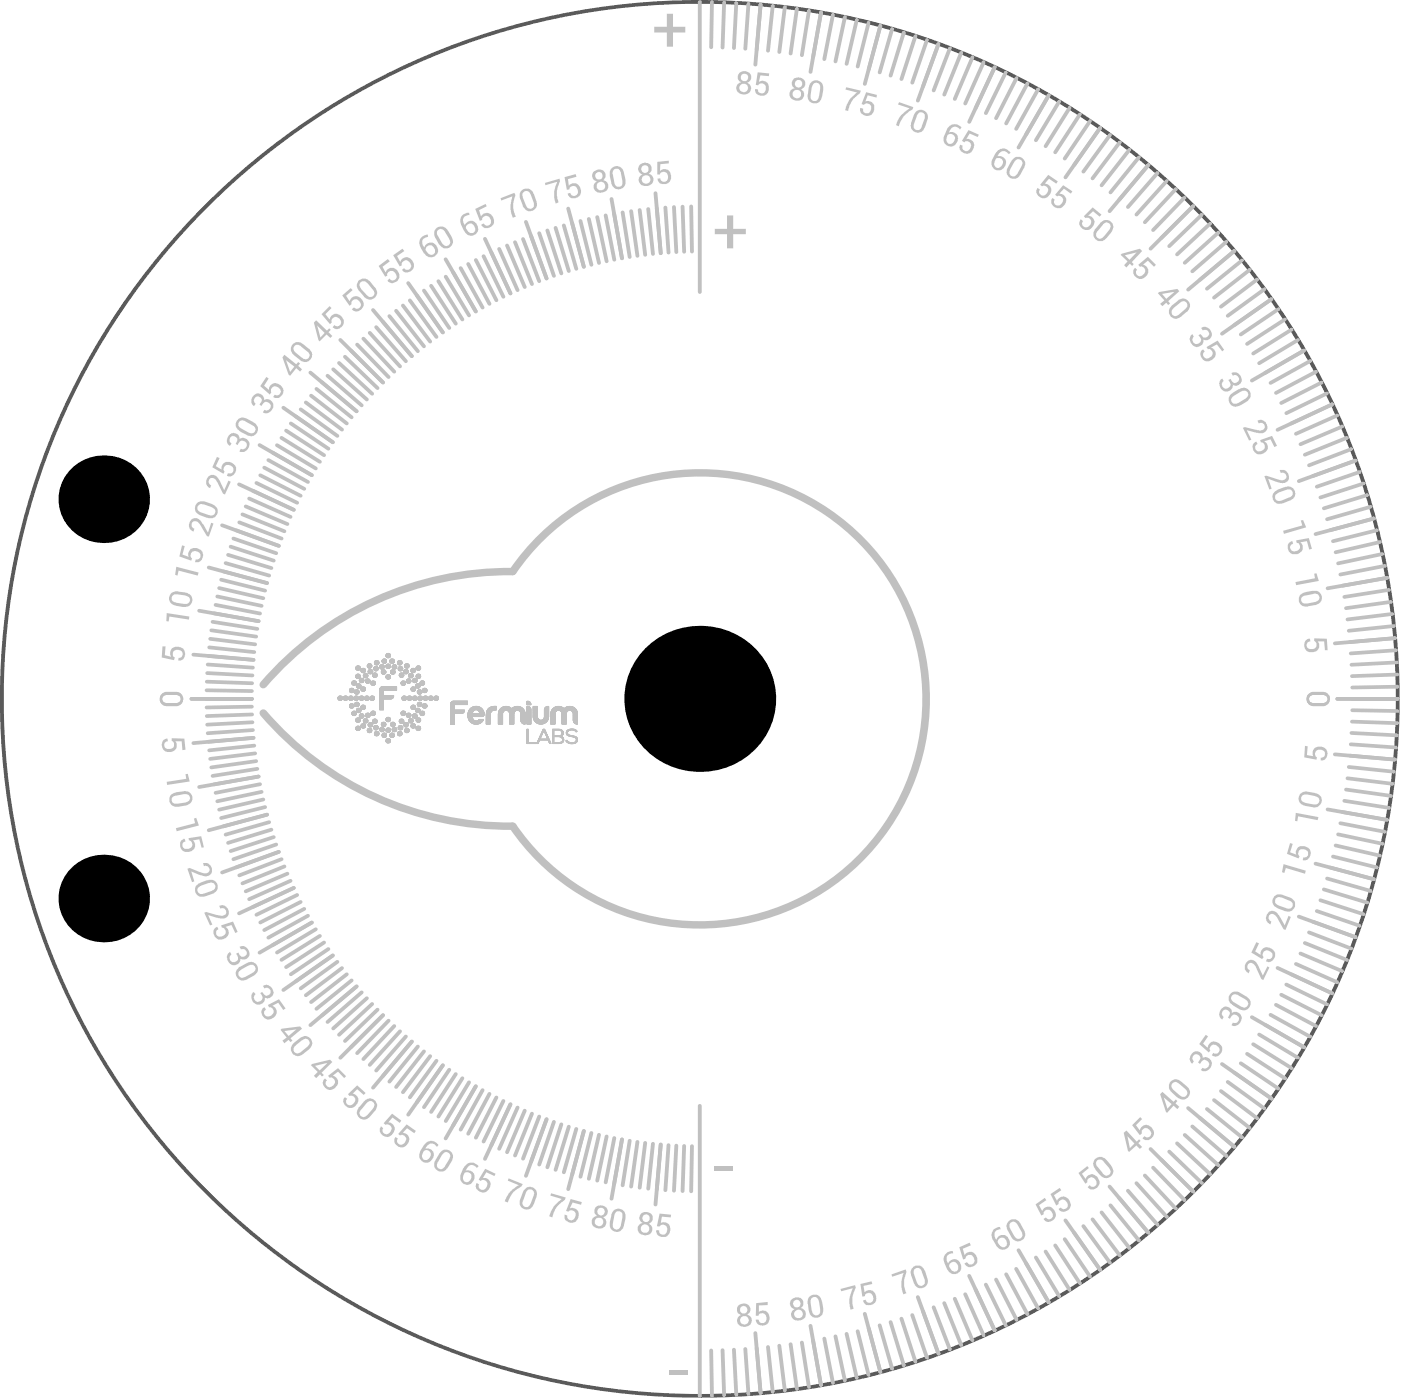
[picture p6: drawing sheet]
<svg xmlns="http://www.w3.org/2000/svg" width="309mm" height="309mm" viewBox="0 0 309 309" stroke-linecap="round" stroke-linejoin="round" font-family="sans-serif">
<path d="M45.5 45.5a154.1 154.1 0 0 1 210.7-6.8 154.1 154.1 0 0 1 20.4 209.8 154.1 154.1 0 0 1-208.1 33.6 154.1 154.1 0 0 1-47.1-205.4 154.6 154.6 0 0 1 24.1-31.2z" fill="none" stroke="#5a5a5a" stroke-width=".83"/>
<g fill="#000">
<circle cx="22.9" cy="110.3" r="9.8"/>
<circle cx="154.5" cy="154.4" r="16.4"/>
<circle cx="22.9" cy="198.5" r="9.8"/>
</g>
<g fill="none" stroke="#c0c0c0" stroke-width=".22">
<path d="M74.6 154.3h1M74.6 154.2h1M74.6 154.1h1M74.7 154.4h.9M74.7 154.1h.9M74.7 154h.9M74.7 154.5h.8M74.7 153.9h.8M74.8 154.6h.7M74.8 153.9h.7M74.8 154.6h.6M74.8 153.8h.6"/>
<path d="M74.9 154.7h.5M74.9 153.8h.4M75.6 154.5h-.9M75.6 154.4h-.9M75.8 154.4h1M75.8 154.2h1M75.8 154.1h1M75.8 154h1M75.9 154.5h.8M75.9 154h.8M75.9 153.9h.8M75.9 154.6h.8"/>
<path d="M76 154.6h.6M76 153.8h.6M76.1 154.7h.4M76.1 153.8h.4M76.8 154.4h-1M76.8 154.3h-1M77 154.3h1M77 154.2h1M77 154.4h1M77 154.1h1M77 154h1M77 154.5h.9"/>
<path d="M77 154h.9M77.1 154.5h.8M77.1 153.9h.8M77.1 154.6h.7M77.1 153.9h.7M77.2 156h1M77.2 155.9h1M77.2 155.8h1M77.2 152.6h1M77.2 152.5h1M77.2 152.4h1M77.2 156.1h.9"/>
<path d="M77.2 155.8h.9M77.2 154.6h.6M77.2 153.8h.6M77.2 152.7h.9M77.2 152.6h.9M77.2 152.3h.9M77.2 156.2h.9M77.2 155.7h.9M77.3 156.2h.8M77.3 155.6h.8M77.3 154.7h.4M77.3 152.8h.8"/>
<path d="M77.3 152.2h.8M77.3 156.3h.7M77.3 155.6h.7M77.3 152.9h.7M77.3 152.2h.7M77.3 153.8h.4M77.4 156.3h.6M77.4 152.9h.6M77.4 155.5h.6M77.4 152.1h.6M77.4 156.4h.5M77.4 153h.5"/>
<path d="M77.5 155.5h.3M77.5 152.1h.3M77.7 157.7h1M77.7 157.6h1M77.7 157.5h1M77.7 151h1M77.7 150.9h1M77.7 150.8h1M77.7 157.4l1 .1M77.7 157.4h1M77.7 150.7h1M77.7 151.1h1"/>
<path d="M77.8 157.8h.8M77.8 151.1h.8M77.8 150.6h.8M77.8 157.3h.8M77.8 157.9h.8M77.8 151.2h.7M77.9 150.5h.6M77.9 157.2h.6M77.9 158h.6M77.9 151.3h.6M78 154.4h-1M78 157.1h.4"/>
<path d="M78 158.1h.4M78 151.4h.4M78.1 150.4h.2M78.1 157.1h.1M78.2 154.3h1M78.2 154.2h1M78.2 154.1h1M78.2 154.4h.9M78.2 154.1h.9M78.2 154h.9M78.2 154.5h.9M78.3 153.9h.8"/>
<path d="M78.3 155.6h1M78.3 154.6h.7M78.3 153.9h.7M78.3 152.9h1M78.3 152.8h1M78.3 155.7h1M78.3 155.5h1M78.3 153h1M78.3 152.7h1M78.3 155.8h1M78.3 155.4h1M78.4 155.8h.8"/>
<path d="M78.4 154.6h.6M78.4 152.6h.8M78.4 155.4h.8M78.4 153.1h.8M78.4 153.8h.5M78.4 155.3h.8M78.4 155.9h.8M78.4 154.7h.5M78.4 153.2h.8M78.5 152.5h.6M78.5 153.8h.3M78.5 153.2h.6"/>
<path d="M78.5 156h.6M78.5 155.2h.6M78.6 159.2h.9M78.6 159.1h1M78.6 159h1M78.6 158.9h.9M78.6 153.3h.4M78.6 149.4h1M78.6 149.3h1M78.6 147.7h1M78.6 147.6h1M78.6 147.5h1"/>
<path d="M78.6 159.3h.9M78.6 155.2h.4M78.6 151.2h-.8M78.6 149.2h.9M78.6 147.7h.9M78.6 147.4h.9M78.6 156.1h.4M78.6 152.4h.4M78.6 158.8l.9 .1M78.6 147.8h.9M78.6 149.1h.9M78.7 159.4h.8"/>
<path d="M78.7 158.8h.8M78.7 147.3h.8M78.7 157.8h-1M78.7 149.7h.8M78.7 149.1h.7M78.7 147.9h.8M78.7 158.7h.7M78.7 156.9h1M78.7 151.5h1M78.7 157.1h1M78.7 159.4h.7M78.7 157h1"/>
<path d="M78.7 156.8h1M78.7 151.6h1M78.7 151.4h1M78.7 149h.7M78.7 156.7h1M78.7 151.7h1M78.7 151.3h1M78.7 149.8h.7M78.7 148h.7M78.7 147.2h.7M78.8 159.5h.6M78.8 157.2h.8"/>
<path d="M78.8 156.7h.8M78.8 151.8h.8M78.8 151.3h.8M78.8 149.8h.5M78.8 148h.6M78.8 156.6h.8M78.8 151.2h.8M78.8 149h.5M78.8 151.9h.8M78.8 147.1h.5M78.8 158.6h.5M78.8 157.3h.8"/>
<path d="M78.9 159.5h.3M78.9 151.9h.6M78.9 148.9h.3M78.9 157.3h.6M78.9 156.5h.6M78.9 151.1h.6M78.9 149.9h.3M78.9 148.1h.3M78.9 158.6h.3M78.9 152h.6M79 157.4h.4M79 147.1h.1"/>
<path d="M79 156.5h.4M79 151.1h.4M79.1 154.5h-.9M79.2 154.4h-1M79.2 152h.1M79.3 155.7h-1M79.4 158.1h.9M79.4 154.4h.9M79.4 154.2h.9M79.4 154.1h.9M79.4 158.2h.9M79.4 158.1h1"/>
<path d="M79.4 150.4h.9M79.4 150.3h1M79.4 150.2h.9M79.4 154h.9M79.4 158h.9M79.4 150.1l.9 .1M79.4 154.5h.9M79.4 158.3h.9M79.4 157.9h.9M79.4 150.5h.9M79.4 150.1h.9M79.4 158.4h.9"/>
<path d="M79.4 153.9h.8M79.4 150.6h.9M79.5 150h.8M79.5 154.6h.7M79.5 153.9h.7M79.5 158.5h.7M79.5 157.8h.7M79.5 150.7h.7M79.5 150h.7M79.5 149.6l-.9 .1M79.5 149.6h-.9M79.5 154.6h.6"/>
<path d="M79.5 153.8h.6M79.5 149.9h.7M79.5 149.5l-.9 .1M79.6 159.2h-1M79.6 149.5h-1M79.6 157.7h.5M79.6 154.7h.5M79.6 158.6h.5M79.6 150.8h.5M79.6 149.9h.4M79.7 153.8h.3M79.7 156.3h1"/>
<path d="M79.7 156.2h1M79.7 152.2h1M79.7 156.4h1M79.7 156.1h1M79.7 152.3h1M79.7 152.1h1M79.7 151.6h-1M79.7 148.2h1M79.7 148.1h1M79.7 148h1M79.7 156h1M79.7 152.4h1"/>
<path d="M79.7 152h1M79.7 148.3h1M79.8 156.5h.8M79.8 152h.8M79.8 147.9h.9M79.8 156h.8M79.8 152.5h.8M79.8 151.9h.8M79.8 150.8h.1M79.8 148.3h.9M79.8 147.9h.8M79.8 158.6h.1"/>
<path d="M79.8 155.9h.8M79.8 147.8h.8M79.8 148.4h.8M79.9 155.9h.6M79.9 152.6h.6M79.9 156.6h.6M79.9 147.8h.7M79.9 151.8h.6M79.9 160h.6M79.9 148.5h.6M79.9 156.7h.6M79.9 155.8h.6"/>
<path d="M79.9 147.7h.6M80 151.8h.4M80 148.5h.5M80 152.7h.4M80 159.9h.4M80.1 156.7h.2M80.1 151.7h.2M80.1 147.6h.2M80.1 155.7h.2M80.1 148.6h.2M80.2 159.8h.1M80.2 159.3h1"/>
<path d="M80.2 159.2h1M80.2 159.1h1M80.2 149.4h1M80.2 149.3h1M80.2 149.2h1M80.2 149.1h1M80.3 159h.9M80.3 149.4h.9M80.3 149.1h.9M80.3 149h.9M80.3 159.5h.9M80.3 149.5h.9"/>
<path d="M80.3 154.4h-.9M80.3 149.5h.8M80.3 148.9l.8 .1M80.3 154.3h-.9M80.3 159.5h.8M80.3 158.9h.8M80.3 158.3h-.9M80.3 150.4l-.9 .1M80.3 148.9h.8M80.4 158.2h-1M80.4 150.3h-1M80.4 158.9h.7"/>
<path d="M80.4 149.6h.7M80.4 159.6h.7M80.4 148.9h.7M80.4 149.6h.6M80.5 159.6h.5M80.5 158.8h.5M80.5 154.3h1M80.5 154.2h1M80.5 148.8h.5M80.5 154.4h1M80.5 154.1h1M80.5 149.7h.4"/>
<path d="M80.6 154h.9M80.6 154.5h.8M80.6 159.7h.3M80.6 156.6h-.8M80.6 153.9h.8M80.6 148.8h.2M80.6 154.6h.8M80.6 158.7h.2M80.6 148.4h-.8M80.7 153.9h.7M80.7 158.1h1M80.7 154.6h.6"/>
<path d="M80.7 153.8h.6M80.7 158h1M80.7 157.9h1M80.7 150.5h1M80.7 150.4h1M80.7 150.3h1M80.7 158.2h1M80.7 157.8h1M80.8 157.8h.9M80.8 150.2h.9M80.8 154.7h.5M80.8 158.3h.9"/>
<path d="M80.8 157.7h.8M80.8 158.3h.8M80.8 150.8h.8M80.8 150.1h.8M80.9 153.8h.3M80.9 158.4h.7M80.9 150.8h.7M80.9 157.6h.7M80.9 150.1h.6M80.9 150.9h.6M81 158.4h.5M81 157.6h.5"/>
<path d="M81 150h.5M81 158.5h.4M81.1 150.9h.3M81.1 157.5h.2M81.1 147.2h1M81.1 147.1h1M81.1 147h1M81.1 150h.2M81.1 147.3h1M81.1 146.9l1 .1M81.1 146.9h1M81.2 146.9h.9"/>
<path d="M81.2 159.4h-.9M81.2 147.4h.8M81.2 146.8h.8M81.2 159.3h-1M81.3 148.4h1M81.3 148.3h1M81.3 146.7h.6M81.3 160h1M81.3 148.5h1M81.3 148.2h1M81.3 147.5h.6M81.3 159.9h1"/>
<path d="M81.4 159.8h.8M81.4 148.6h.8M81.4 148.1h.8M81.4 147.5h.4M81.4 148h.8M81.4 146.6h.4M81.4 159.7h.8M81.4 148.7h.8M81.5 154.5h-.9M81.5 154.4h-.9M81.5 148h.6M81.5 148.8h.6"/>
<path d="M81.5 154.2l-1 .1M81.5 159.7h.6M81.6 147.9h.5M81.6 148.8h.4M81.7 159.6h.3M81.7 150.7h-.9M81.7 158.2h-.9M81.7 154.3h1M81.7 154.2h1M81.7 154.1h1M81.7 150.6h-1M81.7 154.4h1"/>
<path d="M81.7 158.1h-1M81.7 150.5l-1 .1M81.7 154h1M81.8 154h.8M81.8 147.9h.1M81.8 154.5h.8M81.8 153.9h.8M81.8 154.6h.8M81.9 154.6h.6M81.9 157.5h1M81.9 150.9h1M81.9 153.8h.6"/>
<path d="M81.9 157.7h1M81.9 157.4h1M81.9 151h1M81.9 150.8h1M81.9 157.8h1M81.9 151.1h1M81.9 150.7h1M82 154.7h.4M82 157.3h.8M82 151.1h.8M82 150.7h.8M82 157.8h.8"/>
<path d="M82 150.6h.8M82 151.2h.8M82 153.8h.4M82 157.9h.8M82.1 157.9h.6M82.1 157.2h.6M82.1 147.3l-.9 .1M82.1 151.3h.6M82.1 150.5h.6M82.1 147.2l-1 .1M82.1 157.1h.6M82.1 158h.6"/>
<path d="M82.2 150.5h.4M82.2 151.4h.4M82.2 157.1h.3M82.3 159.4h1M82.3 159.3h1M82.3 159.2h1M82.3 149.3h1M82.3 149.2h1M82.3 149.1h1M82.3 149h1M82.3 159.1h.9M82.3 149.3h.9"/>
<path d="M82.3 149.4h.9M82.3 148.9h.9M82.4 158.1h.1M82.4 159.1h.8M82.4 159h.8M82.4 149.4h.8M82.4 148.8l.8 .1M82.4 159.6h.8M82.4 148.8h.8M82.4 159h.7M82.4 149.5h.7M82.5 159.7h.6"/>
<path d="M82.5 148.8h.6M82.5 149.5h.6M82.5 158.9h.6M82.5 147.8h1M82.5 147.7h1M82.5 147.6h1M82.5 159.8h.5M82.5 147.5l1 .1M82.6 148.7h.4M82.6 147.5h.9M82.6 149.6h.4M82.6 158.9h.4"/>
<path d="M82.6 148h.8M82.6 147.4h.8M82.7 154.5h-.9M82.7 159.8h.2M82.7 148.1h.7M82.7 147.4h.7M82.7 146.4h1M82.7 146.5h1M82.7 146.3h1M82.7 148.1h.6M82.7 147.3h.6M82.7 146.2h.9"/>
<path d="M82.7 146.6h.9M82.8 146.7h.8M82.8 146.1l.8 .1M82.8 148.2h.4M82.8 146.1h.8M82.8 147.3h.4M82.8 146h.7M82.9 146.8h.6M82.9 157.7h-1M82.9 157.6h-1M82.9 151h-1M82.9 146h.6"/>
<path d="M82.9 146.8h.5M83.1 145.9h.2M83.1 146.9h.2M83.2 159.6h-.8M83.2 159.5l-.9 .1M83.3 159.5h-1M83.3 159.4h-1M83.5 148h-.9M83.5 147.9h-.9M83.5 147.8l-1 .1M83.7 146.6h-1M83.7 146.5h-1"/>
<path d="M83.9 152.7h.8M83.9 152.6h.8M83.9 152.5h.8M83.9 152.5h3.7M83.9 147.3h1M83.9 147.2h1M83.9 156.4h.8M83.9 156.3h.8M83.9 156.2h.8M83.9 156.1h.8M83.9 156h.8M83.9 155.9h.8"/>
<path d="M83.9 155.8h.8M83.9 155.7h.8M83.9 155.6h.8M83.9 155.5h.8M83.9 154.7h.8M83.9 154.6h.8M83.9 154.5h.8M83.9 153.8h3M83.9 153.7h3M83.9 153h.8M83.9 152.9h.8M83.9 152.8h.8"/>
<path d="M83.9 152.3h3.7M83.9 152.2h3.7M83.9 156.8h.8M83.9 156.7h.8M83.9 156.6h.8M83.9 156.5h.8M83.9 155.4h.8M83.9 155.3h.8M83.9 155.2h.8M83.9 155.1h.8M83.9 155h.8M83.9 154.9h.8"/>
<path d="M83.9 154.8h.8M83.9 153.6l3 .1M83.9 153.6h.8M83.9 153.5h.8M83.9 153.4h.8M83.9 153.3h.8M83.9 153.2h.8M83.9 153.1h.8M83.9 147.4h.9M83.9 147.1h.9M83.9 152.1h3.7M83.9 147.5h.9"/>
<path d="M83.9 147h.9M83.9 152h3.7M83.9 147.6h.8M84 152h3.6M84 147.7h.7M84 147h.7M84 151.9h3.6M84 146.9h.7M84.1 147.7h.5M84.1 151.8h3.5M84.1 146.9h.5M84.2 151.8h3.4"/>
<path d="M84.2 147.8h.3M84.2 160h1M84.2 159.9l1 .1M84.2 159.9h1M84.2 148.5h1M84.2 148.4h1M84.2 148.3h1M84.2 159.8h1M84.2 151.7h3.4M84.2 148.2h1M84.3 159.8h.8M84.3 148.2h.8"/>
<path d="M84.3 159.7h.8M84.3 148.7h.8M84.3 148.1h.8M84.3 148.8h.8M84.4 148.1h.6M84.4 146.1h1M84.4 146h1M84.4 148.8h.6M84.4 145.9h1M84.4 145.9h.9M84.4 159.6h.6M84.4 151.7h3.2"/>
<path d="M84.4 148h.6M84.4 145.8h.9M84.5 145.8h.8M84.5 159.6h.4M84.5 148.9h.4M84.5 146.3h.8M84.5 145.7h.7M84.5 146.4h.7M84.5 148h.4M84.6 145.6h.6M84.6 146.5h.6M84.6 145.6h.5"/>
<path d="M84.7 146.5h.3M84.9 147.4h-1M85.2 148.6l-.9 .1M85.2 148.6h-1M85.2 159h1M85.2 158.9h1M85.2 158.8h1M85.2 149.6h1M85.2 149.5h1M85.2 149.4h1M85.2 147.3h1M85.2 147.2h1"/>
<path d="M85.2 147.1h1M85.2 144.9h1M85.2 144.8h1M85.2 144.7h1M85.3 159.1h.9M85.3 158.8h.9M85.3 149.7h.9M85.3 149.4h.9M85.3 149.3h.9M85.3 147h.9M85.3 144.9h.9M85.3 144.7h.9"/>
<path d="M85.3 159.2h.9M85.3 158.7h.9M85.3 147.4h.9M85.3 145h.9M85.3 144.6h.9M85.3 149.8h.9M85.3 146.9h.9M85.3 145.1h.9M85.3 149.8h.8M85.3 149.2h.8M85.3 147.4h.8M85.3 146.3h-.9"/>
<path d="M85.3 145.1h.8M85.3 144.5h.8M85.3 159.3h.8M85.3 158.6h.8M85.3 146.9h.8M85.3 146.2l-.9 .1M85.4 149.9h.7M85.4 149.2h.7M85.4 147.5h.7M85.4 146.2h-1M85.4 158.6h.7M85.4 146.8h.7"/>
<path d="M85.4 145.2h.7M85.4 144.4h.7M85.4 159.3h.6M85.4 149.1h.6M85.4 158.5h.6M85.4 149.9h.6M85.4 146.8h.6M85.5 159.4h.5M85.5 145.2h.5M85.5 147.6h.5M85.5 150h.5M85.5 144.4h.5"/>
<path d="M85.5 149.1h.4M85.6 145.3h.3M85.6 146.7h.3M85.6 158.5h.3M85.6 147.7h.3M85.6 144.3h.2M85.7 159.4h.1M85.7 149h.1M86.1 146.2h1M86.1 146.1h1M86.1 146h1M86.1 145.9l1 .1"/>
<path d="M86.1 145.9h1M86.1 146.3h.9M86.1 145.8h.9M86.2 145.8h.8M86.2 146.3h.8M86.2 147.3l-.9 .1M86.2 146.4h.7M86.2 145.7h.8M86.2 160h1M86.2 159.9h1M86.2 148.5h1M86.2 148.4h1"/>
<path d="M86.3 159.9h.9M86.3 148.6h.9M86.3 148.3h.9M86.3 159.8h.9M86.3 148.2h.9M86.3 146.5h.6M86.3 145.6h.6M86.3 159.7h.9M86.3 148.7h.9M86.4 148.1h.8M86.4 145.6h.4M86.4 159.7h.7"/>
<path d="M86.4 148.8h.7M86.4 148.1h.7M86.4 146.5h.4M86.4 154.4h-2.5M86.5 159.6h.6M86.5 148h.6M86.5 154.4h-2.6M86.5 159.6h.5M86.5 148.9h.5M86.6 148h.3M86.6 147.4h1M86.6 147.3h1"/>
<path d="M86.6 147.2h1M86.6 154.3h-2.7M86.6 147.1h1M86.7 147.5h.9M86.7 147.5h.8M86.7 147.1h.9M86.7 147h.8M86.7 154.2l-2.8 .1M86.7 147.6h.8M86.7 147.7h.8M86.8 154.2h-2.9M86.8 154.1h-2.9"/>
<path d="M86.8 146.9h.6M86.8 147.7h.6M86.9 154h-3M86.9 146.9h.4M86.9 153.9h-3M86.9 147.8h.4M87.1 146.1h-1M87.2 148.5l-.9 .1M87.8 146.5h1M87.8 146.3h1M87.8 146.6h.9M87.8 146.2h.9"/>
<path d="M87.9 146.1h.8M87.9 146.7h.8M87.9 146h.7M87.9 147.8h1M87.9 147.7h1M87.9 147.6h1M88 147.9h.9M88 147.5h.9M88 146.8h.6M88 148h.9M88 146h.6M88 147.4h.9"/>
<path d="M88 146.8h.5M88.1 148.1h.7M88.1 147.4h.7M88.1 148.1h.6M88.1 147.3h.6M88.1 145.9h.3M88.2 159.4h1M88.2 159.3h1M88.2 159.2h1M88.2 149.2h1M88.2 149.1h1M88.2 149h1"/>
<path d="M88.2 159.5h.9M88.2 159.2h.9M88.2 149h.9M88.2 146.9h.2M88.2 159.1h.9M88.2 148.9h.9M88.2 148.2h.5M88.2 147.3h.4M88.3 159.6h.8M88.3 149.4h.8M88.3 148.9h.8M88.3 159h.8"/>
<path d="M88.3 148.8h.7M88.3 159h.7M88.3 149.5h.7M88.3 159.7h.7M88.4 149.5h.6M88.4 148.8h.6M88.4 158.9h.5M88.4 159.8h.5M88.4 148.7h.5M88.5 149.6h.4M88.5 158.9h.4M88.6 159.8h.2"/>
<path d="M88.6 157.6h.9M88.6 157.5h.9M88.6 151h.9M88.6 150.9h.9M88.6 150.9h1M88.6 150.8h.9M88.6 157.7h.9M88.6 157.4h.9M88.6 157.8h.9M88.6 151.1h.9M88.6 150.7h.9M88.6 157.3h.9"/>
<path d="M88.6 150.6h.9M88.7 157.3h.8M88.7 151.2h.8M88.7 157.9h.7M88.7 150.6h.7M88.7 151.2h.7M88.7 146.7h-.8M88.7 157.2h.7M88.8 154.3h1M88.8 154.2h1M88.8 154.1h1M88.8 157.1h.5"/>
<path d="M88.8 151.3h.6M88.8 150.5h.6M88.8 154.4h.9M88.8 154.1h.9M88.8 146.4h-1M88.8 154.5h.9M88.8 154h.9M88.8 158h.5M88.8 151.4h.5M88.8 150.5h.5M88.9 154.5h.8M88.9 153.9h.8"/>
<path d="M88.9 148h-.9M88.9 154.6h.7M88.9 153.9h.7M88.9 157.1h.3M89 154.6h.6M89 153.8h.5M89 158.1h.1M89 154.7h.5M89.1 153.8h.3M89.1 149.4h-.9M89.1 149.3h-.9M89.1 148.4h1.1"/>
<path d="M89.1 148.3h1.1M89.2 160h.9M89.2 149.3h-1M89.2 148.5h.9M89.2 148.4h.9M89.2 148.2h.9M89.2 159.9h.9M89.2 159.8h.9M89.2 148.6h.9M89.2 148.1h.9M89.3 159.8h.8M89.3 148.1h.8"/>
<path d="M89.3 148h.7M89.3 159.7h.7M89.3 148.7h.7M89.4 148.8h.6M89.4 147.2h.9M89.4 147.1h1M89.4 147h1M89.4 147h.9M89.4 159.7h.5M89.4 147.3h.9M89.4 146.9h.9M89.4 147.9h.5"/>
<path d="M89.4 148.8h.5M89.4 146.8h.8M89.5 157.8h-.9M89.5 147.4h.7M89.5 146.8h.7M89.5 159.6h.3M89.5 151l-.9 .1M89.5 147.5h.6M89.5 146.7h.7M89.6 157.5l-1 .1M89.6 147.9h.1M89.6 147.5h.5"/>
<path d="M89.7 146.6h.3M89.7 158.1h1M89.7 158h1M89.7 157.9h1M89.7 150.5h1M89.7 150.4h1M89.8 158.2h.9M89.8 157.8h.9M89.8 150.6h.9M89.8 150.3h.9M89.8 150.7h.9M89.8 150.2h.9"/>
<path d="M89.8 158.3h.9M89.8 157.7h.8M89.8 158.3h.8M89.8 150.8h.8M89.9 150.1h.7M89.9 158.4h.7M89.9 150.8h.7M89.9 157.6h.7M89.9 154.2h1M90 154.4h.9M90 154.1l.9 .1M90 154.1h.9"/>
<path d="M90 154h.9M90 158.4h.5M90 157.6h.5M90 150.9h.5M90 154.5h.9M90 150h.5M90 153.9h.8M90.1 158.5h.3M90.1 154.6h.7M90.1 153.9h.7M90.1 150.9h.3M90.1 157.5h.3"/>
<path d="M90.1 154.6h.6M90.1 153.8h.6M90.2 150h.1M90.2 154.7h.5M90.2 159.3h1M90.2 159.2h1M90.2 159.1h1M90.2 149.3h1M90.2 149.2h1M90.2 149.1h1M90.2 159.4h1M90.2 159h1"/>
<path d="M90.2 149.4h1M90.3 153.8h.3M90.3 159.4h.9M90.3 159h.9M90.3 149h.9M90.3 147.4h-.9M90.3 159.5h.9M90.3 149.5h.9M90.3 149.5h.8M90.3 149h.8M90.3 159.5h.8M90.3 158.9h.8"/>
<path d="M90.3 148.9h.8M90.4 147.2h-1M90.4 158.9h.7M90.4 149.6h.7M90.4 159.6h.7M90.4 148.9h.7M90.4 149.6h.6M90.5 159.6h.5M90.5 158.8h.5M90.5 148.8h.4M90.5 149.7h.4M90.6 159.7h.3"/>
<path d="M90.6 158.7h.2M90.6 148.8h.2M90.7 148.1h1M90.8 156.2h1M90.8 152.2h1M90.8 148.2h.9M90.8 148.1h.9M90.8 148h.9M90.8 156.4h.9M90.8 156.3h.9M90.8 156.1h.9M90.8 152.3h.9"/>
<path d="M90.8 152.1h.9M90.8 147.9h.9M90.8 156h.9M90.8 152.4h.9M90.8 152h.9M90.8 148.3h.9M90.8 156.5h.9M90.8 148.4h.9M90.8 147.8l.9 .1M90.8 152.5h.9M90.8 151.9h.9M90.9 152.5h.8"/>
<path d="M90.9 156.6h.7M90.9 148.4h.7M90.9 147.8h.7M90.9 155.9h.7M90.9 151.9h.7M90.9 152.6h.7M90.9 160h.7M90.9 148.5h.7M90.9 154.3h-.9M90.9 151.8h.7M91 147.7h.5M91 152.6h.5"/>
<path d="M91 156.7h.5M91 148.5h.5M91 155.8h.5M91 159.9h.5M91 151.8h.5M91.1 152.7h.4M91.1 158.2h1M91.1 158.1h1M91.1 150.3h1M91.1 154.3h1M91.1 154.2h1M91.1 154.1h1"/>
<path d="M91.1 158.3h1M91.1 158h1M91.1 156.7h.3M91.1 150.4h1M91.1 150.2h1M91.1 147.6h.3M91.1 154.4h1M91.1 157.9h1M91.1 151.7h.3M91.1 150.5h1M91.1 150.1h1M91.2 154h.9"/>
<path d="M91.2 158.4h.8M91.2 157.9h.8M91.2 150.5h.8M91.2 148.6h.1M91.2 155.7h.1M91.2 150l.8 .1M91.2 154.5h.8M91.2 159.8h.1M91.2 157.8h.8M91.2 150h.8M91.2 149.4l-.9 .1M91.2 153.9h.8"/>
<path d="M91.2 158.5h.8M91.2 154.6h.8M91.2 150.7h.8M91.3 158.5h.6M91.3 150.7h.6M91.3 149.9h.6M91.3 154.6h.6M91.3 153.8h.6M91.3 157.7h.6M91.4 154.7h.5M91.4 158.6h.4M91.4 157.7h.4"/>
<path d="M91.4 150.8h.4M91.4 149.9h.4M91.4 153.8h.4M91.5 150.8h.2M91.5 158.6h.2M91.7 148.3h-.9M91.7 156.9h1.1M91.7 156.9h1M91.7 151.6h1M91.7 151.5h1.1M91.7 148.2h-.9M91.8 157.1h.9"/>
<path d="M91.8 156.3h-1M91.8 152.2l-1 .1M91.8 157h.9M91.8 156.8h.9M91.8 151.6h.9M91.8 151.4h.9M91.8 156.7h.9M91.8 151.7h.9M91.8 151.3h.9M91.8 157.2h.9M91.8 151.8h.9M91.9 156.6h.8"/>
<path d="M91.9 151.2h.8M91.9 156.6h.7M91.9 151.9h.7M91.9 159.2h1M91.9 159.1h1M91.9 159h1M91.9 157.3h.7M91.9 151.2h.7M91.9 149.5h1M91.9 149.4h1M91.9 149.3h1M91.9 147.6h1"/>
<path d="M91.9 147.5h1M91.9 147.4l1 .1M91.9 158.9h1M91.9 149.2h1M91.9 147.4h1M91.9 158.9h.9M91.9 149.6h.9M91.9 149.2h.9M91.9 147.4h.9M92 159.3h.8M92 157.3h.6M92 156.5h.6"/>
<path d="M92 151.1h.6M92 149.6h.8M92 149.1h.8M92 147.3h.8M92 158.8h.8M92 152h.5M92 149.7h.8M92 158.7h.8M92 158.4l-.8 .1M92 157.4h.5M92 150.6h-.8M92 149l.8 .1"/>
<path d="M92 159.4h.7M92 149h.7M92 148h.7M92 147.2h.7M92.1 154.5h-.9M92.1 158.7h.6M92.1 156.5h.3M92.1 149.8h.6M92.1 151.1h.3M92.1 154.4h-1M92.1 159.5h.6M92.1 158.2h-1"/>
<path d="M92.1 150.4h-1M92.1 148h.6M92.1 149h.6M92.1 147.1h.5M92.2 155.7h.9M92.2 155.6h1M92.2 152.9h1M92.2 152.8h1M92.2 155.5h.9M92.2 153h.9M92.2 152.9h.9M92.2 152.7h.9"/>
<path d="M92.2 158.6h.4M92.2 155.8h.9M92.2 155.4h.9M92.2 152.6h.9M92.2 159.5h.4M92.2 153.1h.9M92.2 152h.1M92.2 155.3h.9M92.2 148.9h.4M92.2 148.1h.3M92.3 152.6h.8M92.3 149.9h.2"/>
<path d="M92.3 155.9h.7M92.3 158.6h.2M92.3 154.4h1M92.3 154.3h1M92.3 154.2h1M92.3 154.1h1M92.3 155.3h.7M92.3 153.2h.7M92.3 152.5h.7M92.3 147.1h.1M92.3 154.5h.9M92.3 154h1"/>
<path d="M92.4 156h.6M92.4 154h.8M92.4 152.5h.6M92.4 155.2h.6M92.4 154.5h.8M92.4 153.9h.8M92.4 154.6h.8M92.4 153.3h.5M92.4 155.2h.5M92.5 156.1h.3M92.5 152.4h.3M92.5 154.6h.6"/>
<path d="M92.5 153.8h.6M92.6 154.7h.4M92.6 153.8h.4M92.8 157.6h1M92.8 157.5h1M92.8 157.5h.9M92.8 150.9h1M92.8 150.8h1M92.8 157.8h.9M92.8 157.7h.9M92.8 157.4h.9M92.8 151h.9"/>
<path d="M92.8 150.7h.9M92.8 147.9h-.8M92.8 159.4h-.8M92.8 151.1h.9M92.8 157.3h.9M92.8 150.6h.9M92.8 147.8h-.8M92.8 147.8h-.9M92.9 159.3h-1M92.9 151.2h.7M92.9 150.6h.8M92.9 147.7l-1 .1"/>
<path d="M92.9 159.2h-1M92.9 157.9h.7M92.9 157.2l.7 .1M92.9 147.7h-1M92.9 150.5h.7M93 157.2h.6M93 158h.5M93 150.5h.5M93 151.3h.5M93 157.1h.5M93.1 155.9h-.8M93.1 151.4h.3"/>
<path d="M93.1 158.1h.3M93.1 155.8l-.9 .1M93.1 150.4h.3M93.2 157.1h.1M93.3 154.4h-1M93.3 156h1M93.3 155.9h1M93.3 155.8h1M93.3 152.6h1M93.3 152.5h1M93.3 152.4h1M93.3 156.1h1"/>
<path d="M93.3 152.7h1M93.3 152.3h1M93.3 155.7h.9M93.3 152.7h.9M93.3 152.3h.9M93.4 155.7h.8M93.4 152.3h.8M93.4 156.2h.8M93.4 152.8h.8M93.4 155.6h.8M93.4 152.2h.8M93.4 156.3h.8"/>
<path d="M93.4 152.9h.8M93.5 154.2h1M93.5 156.3h.6M93.5 154.4h1M93.5 154.3h1M93.5 154.1h1M93.5 152.9h.6M93.5 155.5h.6M93.5 154.4h.9M93.5 154h.9M93.5 152.1h.6M93.5 154.5h.9"/>
<path d="M93.5 156.4h.5M93.5 153h.5M93.6 153.9h.8M93.6 155.5h.4M93.6 153.9h.7M93.6 152.1h.4M93.7 157.9h-.8M93.7 154.6h.6M93.7 153.8h.6M93.7 157.8h-.9M93.7 154.7h.5M93.8 157.7h-1"/>
<path d="M93.8 151h-1M93.8 153.8h.3M94.2 156.2h-.8M94.4 154.6h-.8M94.6 154.3h1M94.6 154.2h1M94.6 154.1h1M94.7 154.4h.9M94.7 154.1h.9M94.7 154h.9M94.7 154.5h.9M94.8 153.9h.8"/>
<path d="M94.8 154.6h.7M94.8 153.9h.7M94.9 153.8h.6M94.9 154.7h.5M95 153.8h.3M95.6 154.5h-.9M95.6 154.4h-.9M95.8 154.4h1M95.8 154.2h1M95.8 154.1h1M95.9 154h.9M95.9 154.5h.9"/>
<path d="M95.9 154.5h.8M95.9 153.9h.8M96 154.6h.7M96 153.9h.7M96 154.6h.6M96 153.8h.6M96.1 154.7h.5M96.2 153.8h.3M96.8 154.4h-.9M96.8 154.3h-1M99.5 158.1h.8M99.5 156.4h.8"/>
<path d="M99.5 156.3h.8M99.5 156.2h.8M99.5 156.1h.8M99.5 156h.8M99.5 155.9h.8M99.5 155.8h.8M99.5 155.7h.8M99.5 155.6h3.7M99.5 155.5h3.7M99.5 160h.8M99.5 159.9h.8M99.5 159.8h.8"/>
<path d="M99.5 159.7h.8M99.5 159.6h.8M99.5 159.5h.8M99.5 159.4h.8M99.5 159.3h.8M99.5 159.2h.8M99.5 159.1h.8M99.5 159h.8M99.5 158.9h.8M99.5 158.8h.8M99.5 158.7h.8M99.5 158.6h.8"/>
<path d="M99.5 158.5h.8M99.5 158.4h.8M99.5 158.3h.8M99.5 158.2h.8M99.5 158h.8M99.5 157.9h.8M99.5 157.8h.8M99.5 157.7h.8M99.5 157.2h3M99.5 157h3.1M99.5 156.9h3.1M99.5 156.8h3.1"/>
<path d="M99.5 156.8h.8M99.5 156.7h.8M99.5 156.6h.8M99.5 156.5h.8M99.5 155.4h3.7M99.5 155.3h3.7M99.6 155.3h3.6M99.6 155.2h3.6M99.6 155.1h3.6M99.7 155.1h3.5M99.7 155h3.5M99.8 155h3.4"/>
<path d="M99.9 154.9h3.3M100 154.9h3.2M102 157.6h-2.5M102.2 157.5l-2.7 .1M102.3 157.5h-2.8M102.3 157.4l-2.8 .1M102.4 157.4h-2.9M102.4 157.3l-2.9 .1M102.5 157.3h-3M102.5 157.2l-3 .1M102.5 157.1h-3M102.6 157.1h-3.1"/>
<path d="M103.4 158.1h3.4M103.4 158.4h.9M103.4 158.3h.9M103.4 157.9h3.5M103.4 157.8h3.5M103.4 157.7h3.5M103.4 157.6h.9M103.4 157.5h.9M103.4 158.5h.9M103.4 157.4h.9M103.4 158.6h1M103.4 158.6h.9"/>
<path d="M103.4 157.3h1M103.4 158.7h1M103.5 158.8h.9M103.5 158.8l.9 .1M103.5 157.2h.9M103.5 158.9h1M103.5 158.9l1 .1M103.5 159h1.1M103.6 159l1 .1M103.6 159.1h1.1M103.6 159.2h1.2M103.7 159.2h1.2"/>
<path d="M103.7 156.8h2.9M103.7 159.3h2.9M103.7 156.7h2.9M103.7 156.7h2.8M103.7 159.3h2.8M103.8 159.4h2.7M103.8 156.6h2.7M103.8 156.6h2.6M103.9 159.4h2.6M103.9 156.5h2.5M103.9 159.5h2.5M104 159.5h2.3"/>
<path d="M104 156.5h2.3M104 156.4h2.3M104 159.6h2.3M104.1 156.4h2.1M104.1 159.6h2.1M104.1 156.3h2M104.2 159.7h1.9M104.2 156.3h1.8M104.3 159.8h1.7M104.3 158.4h-.9M104.4 156.2h1.5M104.4 159.8h1.5"/>
<path d="M104.4 157.4h-1M104.4 157.2h-.9M104.5 156.2h1.3M104.5 157.1h-1M104.5 159.9h1.3M104.6 157h-1.1M104.6 156.1h1M104.6 159.9h1.1M104.7 156.9l-1.1 .1M104.7 156.9h-1.1M104.8 156h.6M104.9 156.8l-1.3 .1"/>
<path d="M105 160h.3M105.4 156.8l1.2 .1M105.5 156.9h1.2M105.6 156.9l1.1 .1M105.7 157h1M105.7 157.1h1.1M105.8 157.1h1M105.8 157.2h1M105.9 157.3h.9M105.9 157.4h1M105.9 157.3l1 .1M105.9 157.6h1"/>
<path d="M105.9 157.5l1 .1M105.9 157.5h1M106.6 158.3h-3.2M106.6 159.2h-1.2M106.7 159.2h-1.2M106.7 159.1h-1.1M106.7 158.2h-3.3M106.7 159l-1 .1M106.8 159h-1.1M106.8 158.2h-3.4M106.8 158.9l-1 .1M106.8 158.1h-3.4"/>
<path d="M106.9 158h-3.5M107.4 158.1h.9M107.4 159.9h.9M107.4 159.8h.9M107.4 159.7h.9M107.4 159.6h.9M107.4 159.5h.9M107.4 159.4h.9M107.4 159.3h.9M107.4 159.2h.9M107.4 159.1h.9M107.4 159h.9"/>
<path d="M107.4 158.9h.9M107.4 158.8h.9M107.4 158.7h.9M107.4 158.6h.9M107.4 158.5h.9M107.4 158.4h.9M107.4 158.3h.9M107.4 158.2h.9M107.4 158h.9M107.4 157.9h.9M107.4 157.8h.9M107.4 157.7h.9"/>
<path d="M107.4 157.6h.9M107.4 157.5h.9M107.4 157.4h.9M107.7 156.8h1.9M107.7 156.7h1.9M107.8 156.6h1.8M107.9 156.5h1.7M108 156.4h1.6M108.1 156.4h1.5M108.1 156.3h1.5M108.2 156.3h1.4M108.3 159.9l-.9 .1"/>
<path d="M108.4 156.2h1.2M108.4 157.4h-1M108.4 157.3l-1 .1M108.4 157.3h-.9M108.5 156.2h1.1M108.5 157.2l-1 .1M108.5 157.2h-1M108.6 157.1h-1.1M108.7 156.1h.9M108.7 157h-1.1M108.8 156.9l-1.2 .1M108.9 156h.7"/>
<path d="M109 156.9h-1.4M109.6 156.8l-2 .1M110.1 158.1h.9M110.1 159.9h.9M110.1 159.8h.9M110.1 159.7h.9M110.1 159.6h.9M110.1 159.5h.9M110.1 159.4h.9M110.1 159.3h.9M110.1 159.2h.9M110.1 159.1h.9"/>
<path d="M110.1 159h.9M110.1 158.9h.9M110.1 158.8h.9M110.1 158.7h.9M110.1 158.6h.9M110.1 158.5h.9M110.1 158.4h.9M110.1 158.3h.9M110.1 158.2h.9M110.1 158h.9M110.1 157.9h.9M110.1 157.8h.9"/>
<path d="M110.1 157.7h.9M110.1 157.6h.9M110.1 157.5h.9M110.3 156.9h5.4M110.3 156.8h5.4M110.4 156.7h5.2M110.5 156.6h5.1M110.5 156.6h5M110.6 156.5h2.4M110.6 156.5h2.3M110.7 156.4h2.1M110.8 156.4h2"/>
<path d="M110.8 156.3h1.9M110.9 156.3h1.7M111 156.2h1.5M111 157.4l-.9 .1M111 157.4h-.9M111.1 157.3l-1 .1M111.1 157.3h-1M111.1 156.2h1.3M111.2 157.2l-1.1 .1M111.2 157.2h-1M111.2 157.1h-1M111.3 157.1h-1.1"/>
<path d="M111.3 156.1h.9M111.4 157h-1.2M111.5 156h.5M111.6 156.9l-1.4 .1M112 156.9h2M112.1 157h1.8M112.2 157.1h1.6M112.3 157.1h1.4M112.3 157.2h1.4M112.4 157.2h1.2M112.4 157.3h1.2M112.5 157.3h1"/>
<path d="M112.5 157.4h1M112.5 157.5h1M112.5 158.1h1M112.5 159.9h1M112.5 159.8h1M112.5 159.7h1M112.5 159.6h1M112.5 159.5h1M112.5 159.4h1M112.5 159.3h1M112.5 159.2h1M112.5 159.1h1"/>
<path d="M112.5 159h1M112.5 158.9h1M112.5 158.8h1M112.5 158.7h1M112.5 158.6h1M112.5 158.5h1M112.5 158.4h1M112.5 158.3h1M112.5 158.2h1M112.5 158h1M112.5 157.9h1M112.5 157.8h1"/>
<path d="M112.5 157.7h1M112.5 157.6h1M113 156.5h2.4M113.1 156.5h2.3M113.2 156.4h2.1M113.3 156.3h1.9M113.4 156.3h1.7M113.5 157.5h-1M113.5 156.2h1.5M113.6 156.2h1.3M113.8 156.1h.9M114 156h.5"/>
<path d="M114.5 156.9l1.3 .1M114.6 157h1.2M114.7 157.1h1.1M114.8 157.1h1.1M114.8 157.2h1.1M114.9 157.2l1 .1M114.9 157.3h1M115 157.4h.9M115 157.5h.9M115 158.1h1M115 159.2h1M115 159.1h1"/>
<path d="M115 159h1M115 158.9h1M115 158.8h1M115 158.7h1M115 158.6h1M115 158.5h1M115 158.4h1M115 158.3h1M115 158.2h1M115 158h1M115 157.9h1M115 157.8h1"/>
<path d="M115 157.7h1M115 157.6h1M115 157.5l1 .1M115 159.3h1M115.1 159.3h.9M115.1 159.4h.9M115.1 159.5h.9M115.2 159.5h.8M115.2 159.6h.8M115.3 159.7h.7M115.4 159.8h.6M115.5 159.9h.5"/>
<path d="M115.6 159.9h.4M116.4 158.1h.8M116.4 157.1h.8M116.4 156.4h.8M116.4 156.3h.7M116.4 156.2l.6 .1M116.4 156.2h.6M116.4 156.1l.5 .1M116.4 156.1h.4M116.4 156h.3M116.4 155.7h.8M116.4 155.6h.8"/>
<path d="M116.4 155.5h.8M116.4 159.9h.8M116.4 159.8h.8M116.4 159.7h.8M116.4 159.6h.8M116.4 159.5h.8M116.4 159.4h.8M116.4 159.3h.8M116.4 159.2h.8M116.4 159.1h.8M116.4 159h.8M116.4 158.9h.8"/>
<path d="M116.4 158.8h.8M116.4 158.7h.8M116.4 158.6h.8M116.4 158.5h.8M116.4 158.4h.8M116.4 158.3h.8M116.4 158.2h.8M116.4 158h.8M116.4 157.9h.8M116.4 157.8h.8M116.4 157.7h.8M116.4 157.6h.8"/>
<path d="M116.4 157.5h.8M116.4 157.4h.8M116.4 157.3h.8M116.4 157.2h.8M116.4 157h.8M116.4 156.9h.8M116.4 156.8h.8M116.4 156.7h.8M116.4 156.6h.8M116.4 156.5h.8M116.4 156.4l.8 .1M116.4 155.4h.8"/>
<path d="M116.4 155.3h.8M116.4 155.2h.7M116.4 155.1l.7 .1M116.4 155.1h.6M116.4 155h.6M116.4 154.9l.5 .1M116.4 154.9h.3M117.8 158.1h.9M117.8 157.1h.9M117.8 156.4h.9M117.8 156.3h.9M117.8 156.2h.9"/>
<path d="M117.8 156.1h.9M117.8 156h.9M117.8 158.5h.9M117.8 158.4h.9M117.8 158.3h.9M117.8 158.2h.9M117.8 158h.9M117.8 157.9h.9M117.8 157.8h.9M117.8 157.7h.9M117.8 157.6h.9M117.8 157.5h.9"/>
<path d="M117.8 157.4h.9M117.8 157.3h.9M117.8 157.2h.9M117.8 157h.9M117.8 156.9h.9M117.8 156.8h.9M117.8 156.7h.9M117.8 156.6h.9M117.8 156.5h.9M117.8 158.6h.9M117.8 158.5l.9 .1M117.8 158.7h1"/>
<path d="M117.8 158.6l1 .1M117.8 158.8h1M117.8 158.8l1.1 .1M117.9 158.9h1M117.9 158.9l1.1 .1M117.9 159h1.2M117.9 159l1.4 .1M118 159.1h2.9M118.1 159.3h2.7M118.2 159.4h2.6M118.2 159.4h2.5M118.2 159.5h2.5"/>
<path d="M118.3 159.5h2.3M118.4 159.6h2.1M118.5 159.6h2M118.5 159.7h1.9M118.6 159.8h1.7M118.7 159.8h1.5M118.9 159.9h1.1M119 159.9h.9M119.9 159h1.1M120 158.9h1M120 158.8h1.1M120.1 158.8h1"/>
<path d="M120.1 158.7h1M120.2 158.6h.9M120.2 158.5h.9M120.2 158.1h1M120.2 157.1h1M120.2 158.3h1M120.2 158.2h1M120.2 158h1M120.2 157.9h1M120.2 157.8h1M120.2 157.7h1M120.2 157.6h1"/>
<path d="M120.2 157.5h1M120.2 157.4h1M120.2 157.3h1M120.2 157.2h1M120.2 157h1M120.2 156.9h1M120.2 156.8h1M120.2 156.7h1M120.3 156.7h.9M120.3 156.6h.9M120.3 156.5h.9M120.3 156.4h.9"/>
<path d="M120.4 156.4h.8M120.4 156.3h.8M120.5 156.3h.7M120.5 156.2h.7M120.6 156.2h.6M120.7 156.1h.5M120.9 156h.3M120.9 159.2h-2.9M121 159l-1.4 .1M121 159h-1.2M121.1 158.6l-1 .1M121.1 158.5l-.9 .1"/>
<path d="M121.2 158.4h-1M121.6 158.1h1M121.6 159.9h1M121.6 159.8h1M121.6 159.7h1M121.6 159.6h1M121.6 159.5h1M121.6 159.4h1M121.6 159.3h1M121.6 159.2h1M121.6 159.1h1M121.6 159h1"/>
<path d="M121.6 158.9h1M121.6 158.8h1M121.6 158.7h1M121.6 158.6h1M121.6 158.5h1M121.6 158.4h1M121.6 158.3h1M121.6 158.2h1M121.6 158h1M121.6 157.9h1M121.6 157.8h1M121.6 157.7h1"/>
<path d="M121.6 157.6h1M121.6 157.4h1M121.8 156.9h5.5M121.9 156.9h5.4M121.9 156.8h5.4M121.9 156.7h5.3M122 156.7h5.2M122 156.6h5.1M122.1 156.6h5M122.1 156.5h2.4M122.2 156.5h2.3M122.2 156.4h2.2"/>
<path d="M122.3 156.4h2M122.4 156.3h1.9M122.5 156.3h1.7M122.6 159.9l-1 .1M122.6 157.5h-1M122.6 156.2h1.5M122.6 157.4h-1M122.6 157.3l-.9 .1M122.7 157.3h-1M122.7 156.2h1.3M122.7 157.2l-1 .1M122.7 157.2h-1"/>
<path d="M122.8 157.1h-1.1M122.9 157.1h-1.1M122.9 156.1h.9M123 157h-1.2M123.1 156h.5M123.1 156.9l-1.3 .1M123.6 156.9h2M123.7 157h1.8M123.8 157.1h1.6M123.8 157.1h1.5M123.9 157.2h1.3M124 157.2h1.2"/>
<path d="M124 157.4h1.1M124 157.3h1.1M124.1 157.5h1M124.1 157.4h1M124.1 157.7h.9M124.1 157.6h.9M124.1 158.1h.9M124.1 159.9h.9M124.1 159.8h.9M124.1 159.7h.9M124.1 159.6h.9M124.1 159.5h.9"/>
<path d="M124.1 159.4h.9M124.1 159.3h.9M124.1 159.2h.9M124.1 159.1h.9M124.1 159h.9M124.1 158.9h.9M124.1 158.8h.9M124.1 158.7h.9M124.1 158.6h.9M124.1 158.5h.9M124.1 158.4h.9M124.1 158.3h.9"/>
<path d="M124.1 158.2h.9M124.1 158h.9M124.1 157.9h.9M124.1 157.8h.9M124.6 156.5h2.4M124.7 156.5h2.3M124.7 156.4h2.2M124.8 156.4h2M124.9 156.3h1.9M125 156.3h1.7M125.1 157.5l-1 .1M125.1 156.2h1.5"/>
<path d="M125.2 157.3h-1.2M125.2 156.2h1.3M125.4 156.1h.9M125.6 156h.4M126 156.9l1.3 .1M126.2 157h1.2M126.3 157.1h1.1M126.4 157.2h1M126.5 157.3h1M126.5 157.3l1 .1M126.5 157.4h1M126.6 157.4l.9 .1"/>
<path d="M126.6 157.5h.9M126.6 158.1h.9M126.6 159.2h.9M126.6 159.1h.9M126.6 159h.9M126.6 158.9h.9M126.6 158.8h.9M126.6 158.7h.9M126.6 158.6h.9M126.6 158.5h.9M126.6 158.4h.9M126.6 158.3h.9"/>
<path d="M126.6 158.2h.9M126.6 158h.9M126.6 157.9h.9M126.6 157.8h.9M126.6 157.7h.9M126.6 157.6h.9M126.6 159.3h.9M126.6 159.4h.9M126.7 159.4h.8M126.7 159.5h.8M126.8 159.6h.7M126.9 159.7h.6"/>
<path d="M126.9 159.8h.6M127 159.8h.5M127.1 159.9h.4M127.2 159.9h.3M78.6 161h1M78.6 160.9h1M78.6 160.8h1M78.6 161h.9M78.6 160.7h.9M78.6 161.1h.9M78.7 160.6h.8M78.7 161.2h.8"/>
<path d="M78.7 161.2h.7M78.7 160.5h.7M78.8 161.3h.5M78.8 160.4h.5M78.9 161.4h.3M78.9 160.4h.3M79.5 161.1h-.9M79.7 160.4h1M79.7 160.3h1M79.7 160.2h1M79.8 160.5h.9M79.8 160.1l.9 .1"/>
<path d="M79.8 160.6h.9M79.8 160.1h.9M79.8 160.6h.8M79.8 160.1h.8M79.8 160h.8M79.9 160.7h.7M79.9 160.8h.6M80 160.8h.4M80.7 160.5h-1M81.1 161.4h1M81.1 161.3h1M81.1 161.5h1"/>
<path d="M81.1 161.2h1M81.1 161.1h1M81.2 161.1h.8M81.2 161.7h.8M81.3 161h.7M81.3 161.8h.6M81.3 160.1h1M81.3 160.9h.6M81.3 160.3h1M81.3 160.2h1M81.4 161.8h.4M81.4 160.3h.8"/>
<path d="M81.4 160.4h.8M81.4 160.9h.4M81.5 160.5h.6M81.6 160.5h.5M81.6 161.9h.1M81.7 160.6h.2M82 161.6h-.8M82.1 161.6h-.9M82.1 161.5h-1M82.5 160.8h1M82.5 160.7h1M82.5 160.9h1"/>
<path d="M82.5 160.6h1M82.6 161h.9M82.6 160.5l.9 .1M82.6 160.5h.9M82.6 161h.8M82.6 160.4h.8M82.7 161.1h.7M82.7 162.1h1M82.7 162h1M82.7 160.4h.7M82.7 162.2h1M82.7 161.9h1"/>
<path d="M82.7 162.2h.9M82.7 161.9h.9M82.7 161.1h.6M82.7 162.3h.9M82.7 161.8h.9M82.7 160.3h.6M82.8 161.8h.8M82.8 161.2h.5M82.8 161.7h.8M82.8 162.4h.7M82.8 160.3h.4M82.9 161.7h.6"/>
<path d="M82.9 162.5h.6M83 162.5h.4M83 161.6h.4M83 161.2h.1M83.1 161.6h.1M83.5 160.9h-1M83.6 162.3l-.8 .1M83.7 162.1l-1 .1M83.9 161.2h1M83.9 161.1h1M83.9 161l1 .1M83.9 161h.9"/>
<path d="M83.9 161.4h.9M83.9 160.9h.9M84 160.8h.7M84 161.5h.7M84.1 160.7h.5M84.1 161.6h.5M84.2 161.6h.3M84.2 160.7h.3M84.2 160.1h1M84.2 160.2h1M84.3 160.3h.8M84.3 160.4h.8"/>
<path d="M84.4 162.5h1M84.4 162.4h1M84.4 162.3h1M84.4 162.6h.9M84.4 162.2h.9M84.4 160.4h.6M84.5 162.1l.8 .1M84.5 162.1h.8M84.5 160.5h.4M84.5 162.7h.8M84.5 162h.7M84.5 162.8h.7"/>
<path d="M84.6 162h.5M84.6 162.9h.5M84.7 161.9h.3M84.7 162.9h.3M84.7 161.5h-.7M84.8 161.3h-.9M84.9 161.2l-1 .1M85.2 160.1h-1M85.2 161.4h1M85.2 161.3h1M85.2 161.2h1M85.2 163.7h1"/>
<path d="M85.2 163.6h1M85.2 163.5h1M85.3 161.5h.9M85.3 161.4h.9M85.3 161.1h.9M85.3 163.8h.9M85.3 163.5h.9M85.3 163.4h.9M85.3 161h.9M85.3 163.9h.9M85.3 162.7h-.8M85.3 161.6h.8"/>
<path d="M85.3 161h.8M85.3 164h.8M85.3 163.3h.8M85.4 161.6h.7M85.4 160.9h.7M85.4 163.3h.7M85.4 164h.7M85.4 160.9h.6M85.4 161.7h.6M85.5 164.1h.5M85.5 163.2h.5M85.5 160.8h.5"/>
<path d="M85.6 161.8h.3M85.6 164.1h.3M85.6 163.1h.2M86.1 162.5h1M86.1 162.4h1M86.1 162.3h1M86.1 162.2h1M86.2 162.2h.8M86.2 162.7h.8M86.2 162.1h.8M86.2 162h.7M86.2 160.1h1"/>
<path d="M86.2 162.8h.7M86.3 162h.6M86.4 162.9h.4M86.4 160.4h.7M86.4 162.9h.3M86.4 161.9h.4M86.5 160.4h.6M86.5 160.5h.5M86.6 161.2h1M86.6 161.1h1M86.6 161.3h1M86.6 161h1"/>
<path d="M86.7 161.4h.9M86.7 160.9h.9M86.7 160.9h.8M86.7 161.5h.8M86.7 160.8h.8M86.8 161.5h.7M86.8 160.8h.7M86.8 160.7h.6M86.9 161.6h.4M86.9 160.7h.4M87.1 162.6h-1M87.2 160.3h-.8"/>
<path d="M87.2 160.3h-.9M87.2 160.2h-.9M87.2 160.1l-.9 .1M87.5 161.4h-.8M87.8 162.1h1M87.8 162h1M87.8 161.9h1M87.8 162.2h.9M87.8 161.9h.9M87.8 162.3h.9M87.8 161.8h.9M87.9 162.3h.8"/>
<path d="M87.9 161.8h.8M87.9 161.7h.8M87.9 162.4h.7M87.9 160.9h1M87.9 160.8h1M87.9 160.7h1M87.9 160.6l1 .1M88 161.7h.6M88 160.6h.9M88 162.5h.6M88 161h.9M88 160.5h.9"/>
<path d="M88 161.1h.8M88 160.4h.8M88.1 162.5h.4M88.1 161.6h.4M88.1 160.4h.7M88.1 161.1h.6M88.2 160.3h.5M88.2 161.2h.5M88.2 161.6h.1M88.2 160.3h.4M88.4 161.2h.1M88.8 162.2h-1"/>
<path d="M88.8 162.1h-1M88.9 160.9h-.9M88.9 160.8h-1M89.1 160.1h1.1M89.1 160h1.1M89.2 160.3h.9M89.2 160.2h.9M89.2 160.4h.9M89.3 160.4h.7M89.3 160.5h.7M89.4 161.5h.9M89.4 161.4h1"/>
<path d="M89.4 161.3h1M89.4 161.2l1 .1M89.4 161.2h.9M89.4 161.6h.9M89.4 161.1h.9M89.4 160.5h.5M89.4 161.1h.8M89.5 161.7h.7M89.5 161h.7M89.5 161.8h.7M89.6 160.9h.5M89.6 160.6h.1"/>
<path d="M89.6 161.8h.5M89.7 160.9h.3M89.8 161.9h.1M90.3 161.5h-.9M90.7 160.4h1M90.7 160.3h1M90.8 160.5h.9M90.8 160.3h.9M90.8 160.2h.9M90.8 160.1h.9M90.8 160.6h.9M90.8 160l.9 .1"/>
<path d="M90.9 160.7h.7M91 160.8h.5M91.7 160.6l-.9 .1M91.7 160.4h-.9M91.9 160.9h1M91.9 160.8h1M91.9 161.1h.9M91.9 160.7h1M91.9 160.7h.9M92 161.1h.8M92 160.6h.8M92 161.2h.8"/>
<path d="M92 161.2h.7M92.1 160.5h.6M92.1 161.3h.6M92.2 160.4h.4M92.2 161.4h.4M92.3 160.4h.2M92.9 161l-1 .1M92.9 161h-1M116.4 162.9h.2M116.4 162.5h.2M116.4 162.4h.2M116.4 162.3h.2"/>
<path d="M116.4 162.2h.2M116.4 162.1h.2M116.4 162h.2M116.4 161.9h.2M116.4 161.8h.2M116.4 161.7h.2M116.4 161.6h.2M116.4 161.5h.2M116.4 161.4h.2M116.4 161.3h.2M116.4 161.2h.2M116.4 161.1h.2"/>
<path d="M116.4 164.1h2M116.4 164h2M116.4 164h.2M116.4 163.9h.2M116.4 163.8h.2M116.4 163.7h.2M116.4 163.6h.2M116.4 163.5h.2M116.4 163.4h.2M116.4 163.3h.2M116.4 163.2h.2M116.4 163.1h.2"/>
<path d="M116.4 162.8h.2M116.4 162.7h.2M116.4 162.6h.2M116.4 164.2h2M116.4 163h.2M118.6 164.2h.2M118.7 163.9h.3M118.7 163.8h.3M118.8 163.6h.3M118.9 163.5h.2M118.9 164.2h-.3M118.9 164.1h-.3"/>
<path d="M118.9 163.5h2.4M118.9 163.4h2.4M118.9 164h-.3M118.9 164h-.2M119 163.3h2.2M119 163.8h-.3M119 163.7l-.2 .1M119 163.1h.3M119.1 163.7h-.3M119.1 163.1h.2M119.1 163.6l-.3 .1M119.1 163h.2"/>
<path d="M119.2 162.7h.3M119.3 163.2h-.3M119.4 162.4h.2M119.4 163h-.3M119.4 162.9h-.3M119.4 162.3h.3M119.4 162.9h-.2M119.4 162.8h-.2M119.5 162h.3M119.5 162.6l-.2 .1M119.6 162h.2M119.6 162.6h-.3"/>
<path d="M119.6 162.5l-.3 .1M119.6 162.5h-.3M119.6 162.4h-.2M119.7 162.2l-.3 .1M119.7 161.7h.3M119.7 162.2h-.2M119.7 162.1l-.2 .1M119.7 161.6h.3M119.8 162.1h-.3M119.8 161.9h-.2M119.8 161.3h.6M119.9 161.9h-.3"/>
<path d="M119.9 161.3h.4M119.9 161.8h-.3M119.9 161.8h-.2M119.9 161.2h.4M119.9 161.7h-.2M119.9 161.1h.4M120 161.1h.3M120 161.5l-.3 .1M120 161.5h-.2M120.1 161.4h-.3M120.1 161.4h.3M120.2 161.5h.2"/>
<path d="M120.2 161.5l.3 .1M120.2 161.6h.3M120.3 161.6h.2M120.3 161.7h.2M120.3 161.8h.2M120.3 161.8h.3M120.3 161.9h.3M120.4 161.9h.2M120.4 161.4h-.6M120.4 162h.3M120.4 162.1h.3M120.5 162.1h.2"/>
<path d="M120.5 162.2h.3M120.5 162.2l.3 .1M120.5 162.3h.3M120.6 162.3h.2M120.6 162.4h.3M120.6 162.5h.3M120.7 162.6h.2M120.7 162.7h.3M120.8 162.8h.2M120.8 162.9h.3M120.8 163h.3M120.9 163h.2"/>
<path d="M120.9 163.1h.3M120.9 163.2h.3M121.1 163.5h.3M121.1 163.6h.3M121.1 163.7h.3M121.2 163.7l.3 .1M121.2 163.8h.3M121.2 163.8l.3 .1M121.2 163.9h.3M121.3 164h.3M121.3 164.1h.3M121.4 164.1h.2"/>
<path d="M121.4 164.2h.2M122 162.9h.3M122 162.5h.3M122 162.4h.3M122 162.3h.3M122 162.2h.3M122 162.1h.3M122 162h.3M122 161.9h.3M122 161.8h.3M122 161.7h.3M122 161.6h.3"/>
<path d="M122 161.5h.3M122 161.4h.3M122 161.3h.3M122 161.3h2.1M122 161.2h2M122 161.1l1.8 .1M122 161.1h1.7M122 164h.3M122 163.9h.3M122 163.8h.3M122 163.7h.3M122 163.6h.3"/>
<path d="M122 163.5h.3M122 163.4h.3M122 163.3h.3M122 163.2h.3M122 163.1h.3M122 162.8h.3M122 162.7h.3M122 162.7h2.1M122 162.6l2 .1M122 164.2h1.7M122 163h.3M123.4 162.7l.8 .1"/>
<path d="M123.6 161.3h.5M123.7 161.4h.5M123.7 162.8h.5M123.8 161.4h.4M123.9 162.9h.4M123.9 161.5h.4M123.9 164.2h-1.9M124 162.9h.3M124 162.6h-2M124 161.5h.3M124 161.6h.3M124 164.1h-2"/>
<path d="M124.1 161.6h.2M124.1 163h.3M124.1 162.5l-2.1 .1M124.1 162.2h.2M124.1 162.2h.3M124.1 161.7h.3M124.1 161.8h.3M124.1 163.8h.3M124.1 162.5h-.5M124.1 162h.3M124.1 161.9h.3M124.1 163.1h.3"/>
<path d="M124.2 164.1h-2.2M124.2 163.1h.2M124.2 162.4h-.4M124.2 164h-2.2M124.2 163.6h.3M124.2 163.2h.3M124.2 163.5h.3M124.2 163.3h.3M124.2 163.2l.3 .1M124.2 162.4h-.3M124.2 163.4h.3M124.3 162.3h-.3"/>
<path d="M124.3 164h-.7M124.3 162.2l-.3 .1M124.3 163.9h-.4M124.4 162.1h-.3M124.4 163.8l-.4 .1M124.4 163.8h-.3M124.5 163.7h-.3M125 163.6l.3 .1M125 163.7h.4M125 163.6h.2M125.1 162h.2M125.1 161.9h.2"/>
<path d="M125.1 161.8h.2M125.1 163.7l.3 .1M125.1 162.1h.3M125.1 163.8h.4M125.1 162.1l.3 .1M125.1 163.5h.1M125.1 162.2h.4M125.1 163.8l.4 .1M125.1 162.2l.4 .1M125.2 163.9h.4M125.2 162.3h.4M125.2 162.3l.6 .1"/>
<path d="M125.2 164h.6M125.3 162.4h.7M125.3 164h.6M125.4 161.7h-.3M125.4 161.3h1.8M125.4 161.6l-.3 .1M125.4 164.1h1.8M125.4 162.5h.9M125.4 161.6h-.3M125.5 161.5l-.4 .1M125.5 161.2h1.6M125.5 162.5l1.1 .1"/>
<path d="M125.5 164.1h1.6M125.5 161.5h-.3M125.6 161.2h1.4M125.6 164.2h1.4M125.6 161.4h-.4M125.6 162.6h1.1M125.7 161.1h1.2M125.7 161.4h-.5M125.8 162.6l1.2 .1M125.8 164.2h1.1M125.9 161.3h-.6M125.9 161.1h.8"/>
<path d="M126 162.7h1.1M126.1 164.3h.4M126.3 162.7l.9 .1M126.6 162.8h.7M126.7 161.3h.5M126.8 162.9h.5M126.9 161.4h.4M126.9 162.9h.5M127 161.4h.3M127 161.5h.4M127 163h.4M127.1 163.9h.3"/>
<path d="M127.1 161.5h.3M127.1 163h.3M127.1 163.1h.4M127.2 163.8h.3M127.2 161.6h.1M127.2 163.1h.3M127.2 163.2h.3M127.3 164h-.6M127.3 163.6h.2M127.3 163.2l.2 .1M127.3 163.5h.2M127.3 163.4h.2"/>
<path d="M127.3 163.3h.2M127.3 164h-.5M127.4 163.9h-.4M127.4 161.6h-.2M127.4 163.8h-.3M127.5 163.7h-.3M127.5 163.6l-.3 .1"/>
</g>
<g fill="none" stroke="#c0c0c0" stroke-width=".83">
<path d="M154.5 .4v64.1M157.2 .5l-.2 9.9M159.9 .5l-.3 10M162.6 .7l-.5 9.9M165.3 .8l-.7 10M168 1l-1.2 13.3M170.6 1.3l-1 9.9M173.3 1.6l-1.2 9.9M176 1.9l-1.4 9.9M178.6 2.3l-1.5 9.9M181.3 2.8l-2.3 13.1M183.9 3.3l-1.9 9.8"/>
<path d="M186.6 3.8l-2.1 9.8M189.2 4.4l-2.2 9.7M191.8 5l-2.4 9.7M194.4 5.7l-3.4 12.8M197 6.4l-2.7 9.6M199.6 7.2l-2.9 9.5M202.2 8l-3.1 9.5M204.7 8.8l-3.2 9.5M207.2 9.7l-4.5 12.5M209.8 10.7l-3.6 9.3M212.3 11.6l-3.8 9.3M214.8 12.7l-4 9.2"/>
<path d="M217.2 13.7l-4 9.2M219.7 14.9l-5.7 12M222.1 16l-4.4 9M224.5 17.2l-4.5 8.9M226.9 18.5l-4.7 8.8M229.2 19.7l-4.8 8.8M231.6 21.1l-6.7 11.5M233.9 22.4l-5.1 8.6M236.2 23.8l-5.3 8.5M238.5 25.3l-5.5 8.3M240.7 26.8l-5.6 8.2M242.9 28.3l-7.6 10.9"/>
<path d="M245.1 29.8l-5.9 8.1M247.3 31.4l-6 8M249.4 33.1l-6.1 7.8M251.5 34.7l-6.3 7.8M253.6 36.5l-8.6 10.2M255.6 38.2l-6.5 7.5M257.7 40l-6.7 7.4M98.4 57.3l6.7 11.5M101.7 59.2l4.9 8.8M103.4 58.3l4.7 8.8M105.1 57.4l4.5 8.9M106.8 56.6l4.4 9"/>
<path d="M107.1 52.8l5.6 12M110.2 55l4.1 9.1M112 54.2l3.9 9.2M113.7 53.5l3.8 9.3M115.5 52.8l3.6 9.3M116.1 49l4.6 12.5M119.1 51.5l3.2 9.4M120.9 50.9l3.1 9.5M122.7 50.3l2.9 9.6M124.5 49.8l2.8 9.6M125.5 46.1l3.4 12.8M128.2 48.8l2.4 9.7"/>
<path d="M130 48.4l2.3 9.7M131.9 48l2.1 9.7M133.8 47.6l1.9 9.8M135 44l2.4 13.1M137.5 46.9l1.6 9.9M139.4 46.6l1.4 9.9M141.3 46.4l1.2 9.9M143.1 46.2l1.1 9.9M144.8 42.7l1.1 13.2M146.9 45.8l.7 10M148.8 45.7l.6 10M150.7 45.6l.4 10"/>
<path d="M152.6 45.6l.2 10M259.6 41.8l-6.8 7.3M261.6 43.6l-7 7.2M263.5 45.5l-9.4 9.4M265.4 47.4l-7.2 7M267.2 49.4l-7.3 6.8M269.1 51.4l-7.5 6.7M270.8 53.4l-7.5 6.5M272.6 55.4l-10.2 8.6M274.3 57.5l-7.8 6.3M276 59.6l-7.9 6.2M75.2 75.1l9.4 9.4"/>
<path d="M76.2 78.8l7.2 6.9M78.9 76.1l6.9 7.2M80.2 74.8l6.9 7.3M81.6 73.5l6.7 7.4M82.4 68.5l8.5 10.2M83.1 72.3l6.5 7.5M86 69.8l6.3 7.8M87.5 68.6l6.1 7.9M89 67.5l6 8M90.1 62.5l7.7 10.9M90.5 66.4l5.9 8M93.6 64.2l5.6 8.3"/>
<path d="M95.2 63.1l5.5 8.4M96.8 62.1l5.3 8.5M98.4 61.1l5.2 8.6M277.6 61.7l-8 6M279.2 63.9l-8.1 5.9M280.8 66.1l-10.9 7.6M282.3 68.3l-8.3 5.6M283.8 70.5l-8.4 5.5M285.2 72.8l-8.4 5.3M286.6 75.1l-8.5 5.1M288 77.4l-11.5 6.7M289.3 79.7l-8.7 4.9"/>
<path d="M57.3 98.3l11.6 6.7M61.2 98.3l8.5 5.2M62.2 96.7l8.4 5.3M62.6 90.1l10.9 7.6M63.2 95.1l8.4 5.5M64.2 93.5l8.3 5.6M66.4 90.4l8.1 5.9M67.5 88.9l8 6M68.5 82.3l10.3 8.6M68.7 87.4l7.9 6.1M69.9 85.9l7.8 6.3M72.3 83l7.6 6.5"/>
<path d="M73.6 81.6l7.4 6.7M74.9 80.2l7.3 6.8M285.1 93.5l9.1-4.2-12.1 5.6M290.6 82.1l-8.8 4.7M291.8 84.5l-8.9 4.5M293 86.9l-8.9 4.4M295.3 91.8l-9.1 4M296.4 94.2l-9.2 3.9M297.4 96.7l-9.2 3.8M298.4 99.2l-9.3 3.6M49 116l12.6 4.6M51.5 119l9.5 3.2"/>
<path d="M52.8 107l12.1 5.6M52.8 115.4l9.4 3.6M53.5 113.6l9.3 3.8M54.3 111.9l9.2 3.9M55 110.1l9.2 4.1M56.6 106.7l9 4.4M57.5 105l8.9 4.5M58.4 103.3l8.8 4.7M59.3 101.6l8.7 4.9M299.4 101.7l-12.6 4.6M300.3 104.3l-9.5 3.2M301.1 106.8l-9.5 3.1"/>
<path d="M301.9 109.4l-9.5 2.9M302.7 111.9l-9.6 2.8M303.4 114.5l-12.9 3.5M304.1 117.1l-9.7 2.5M304.7 119.7l-9.7 2.3M44 134.9l13.1 2.3M46.1 125.4l12.9 3.4M46.7 139.2l9.9 1.4M47 137.4l9.8 1.5M47.6 133.6l9.8 1.9M48 131.8l9.8 2M48.4 129.9l9.7 2.2"/>
<path d="M48.8 128.1l9.7 2.4M49.8 124.4l9.6 2.7M50.4 122.6l9.5 2.9M50.9 120.8l9.5 3M305.3 122.4l-9.8 2M305.8 125l-9.8 1.9M306.3 127.6l-13.1 2.4M306.7 130.3l-9.8 1.6M307.1 133l-9.9 1.3M307.5 135.6l-9.9 1.2M307.8 138.3l-9.9 1M42.3 154.4h13.3"/>
<path d="M42.7 144.6l13.3 1.2M45.6 152.5l10 .2M45.7 150.6l10 .3M45.8 148.7l9.9 .5M45.9 146.8l9.9 .7M46.2 143l9.9 1M46.4 141.1l9.9 1.2M55.6 156.1l-10 .2M55.7 157.8l-10 .4M55.7 159.5l-9.9 .6M295.3 154.4h13.3M298.6 159.4l10 .4"/>
<path d="M298.6 156.9l10 .2M308.1 141l-13.3 1.1M308.3 143.6l-10 .7M308.4 146.3l-9.9 .5M308.6 149l-10 .4M308.6 151.7l-10 .2M55.8 161.3l-9.9 .7M56 163l-13.3 1.2M56.1 164.7l-9.9 1.1M56.3 166.4l-9.9 1.2M56.6 168.1l-9.9 1.4M56.8 169.8l-9.8 1.6"/>
<path d="M57.1 171.5l-13.1 2.3M57.4 173.2l-9.8 1.9M57.8 174.9l-9.8 2.1M58.1 176.6l-9.7 2.3M58.5 178.3l-9.7 2.4M59 180l-12.9 3.4M293.2 178.8l13.1 2.3-9.8-1.7M294.8 166.6l13.3 1.2M296.9 176.9l9.8 1.6M297.2 174.4l9.9 1.4M297.6 171.9l9.9 1.2M297.9 169.4l9.9 1.1"/>
<path d="M298.3 164.4l10 .7M298.5 161.9l9.9 .5M59.4 181.6l-9.6 2.8M59.9 183.3l-9.5 2.9M60.4 184.9l-9.5 3.1M61 186.5l-9.5 3.3M61.6 188.2l-12.6 4.5M62.2 189.8l-9.4 3.6M62.8 191.4l-9.3 3.7M63.5 193l-9.2 3.9M64.2 194.6l-9.2 4M64.9 196.1l-12.1 5.7"/>
<path d="M65.6 197.7l-9 4.4M66.4 199.2l-8.9 4.6M290.5 190.8l12.9 3.4M291.6 198.9l9.5 3M292.4 196.5l9.5 2.9M293.1 194.1l9.6 2.7M294.4 189.2l9.7 2.4M295 186.8l9.7 2.2M295.5 184.3l9.8 2.1M296 181.8l9.8 2M67.2 200.8l-8.8 4.7M68 202.3l-8.7 4.8"/>
<path d="M68.9 203.8l-11.6 6.6M69.7 205.3l-8.5 5.1M70.6 206.7l-8.4 5.3M71.6 208.2l-8.4 5.4M72.5 209.6l-8.3 5.6M73.5 211.1l-10.9 7.6M74.5 212.5l-8.1 5.8M75.5 213.8l-8 6.1M76.6 215.2l-7.9 6.2M77.7 216.6l-7.8 6.2M78.8 217.9l-10.3 8.6M79.9 219.2l-7.6 6.6"/>
<path d="M282.1 213.8l12.1 5.6M282.9 219.7l8.9 4.6M284.1 217.5l8.9 4.4M286.2 212.9l9.1 4.1M286.8 202.5l12.6 4.5M287.2 210.6l9.2 3.9M288.2 208.3l9.2 3.7M289.1 206l9.3 3.5M290.8 201.2l9.5 3.3M81 220.5l-7.4 6.7M82.2 221.8l-7.3 6.8M83.4 223l-7.2 7"/>
<path d="M84.6 224.3l-9.4 9.4M85.8 225.5l-6.9 7.1M87.1 226.6l-6.9 7.4M88.3 227.8l-6.7 7.4M89.6 229l-6.5 7.5M90.9 230.1l-8.5 10.2M92.3 231.2l-6.3 7.7M93.6 232.2l-6.1 7.9M95 233.3l-6 8M96.4 234.3l-5.9 8.1M97.8 235.3l-7.7 10.9M99.2 236.3l-5.6 8.3"/>
<path d="M100.7 237.3l-5.5 8.3M102.1 238.2l-5.3 8.4M103.6 239.1l-5.2 8.5M105.1 240l-6.7 11.5M269.9 235l10.9 7.7M271.1 239l8.1 5.9M274 234.9l8.3 5.6M275.4 232.8l8.4 5.4M276.5 224.7l11.5 6.6M276.8 230.7l8.4 5.3M278.1 228.5l8.5 5.2M280.6 224.2l8.7 4.8"/>
<path d="M281.8 222l8.8 4.6M106.6 240.8l-4.9 8.7M108.1 241.6l-4.7 8.8M109.6 242.4l-4.5 8.9M111.2 243.2l-4.4 9M112.7 243.9l-5.6 12.1M114.3 244.7l-4.1 9.1M115.9 245.3l-3.9 9.2M117.5 246l-3.8 9.3M119.1 246.6l-3.6 9.4M120.7 247.2l-4.6 12.5M122.3 247.8l-3.2 9.5"/>
<path d="M124 248.4l-3.1 9.5M125.6 248.9l-2.9 9.5M127.3 249.4l-2.8 9.6M128.9 249.8l-3.4 12.9M130.6 250.3l-2.4 9.6M132.3 250.7l-2.3 9.7M134 251l-2.1 9.8M135.7 251.4l-1.9 9.8M137.4 251.7l-2.4 13.1M139.1 252l-1.6 9.8M140.8 252.2l-1.4 9.9M142.5 252.5l-1.2 9.9"/>
<path d="M144.2 252.7l-1.1 9.9M145.9 252.8l-1.1 13.3M147.6 253l-.7 9.9M149.4 253.1l-.6 9.9M151.1 253.1l-.4 10M152.8 253.2l-.2 10M154.5 244.3v64M252.8 259.7l6.8 7.3M254.1 253.8l9.4 9.4M254.6 257.9l7 7.2M258.2 254.4l7.2 6.9M259.9 252.6l7.3 6.8"/>
<path d="M261.6 250.7l7.5 6.7M262.4 244.8l10.2 8.5M263.3 248.8l7.5 6.6M266.5 245l7.8 6.3M268.1 243l7.9 6.2M269.6 241l8 6M224.9 276.2l6.7 11.5-5-8.7M228.8 277.8l5.1 8.5M230.9 276.5l5.3 8.4M233 275.1l5.5 8.4M235.1 273.7l5.6 8.3M235.3 269.6l7.6 10.9"/>
<path d="M239.2 270.8l5.9 8.1M241.3 269.3l6 8M243.3 267.8l6.1 7.9M245 262.1l8.6 10.2M245.2 266.2l6.3 7.8M249.1 263l6.5 7.6M251 261.4l6.7 7.4M157 298.3l.2 10M159.6 298.2l.3 10M162.1 298.1l.5 10M164.6 298l.7 9.9M166.8 294.5l1.2 13.2"/>
<path d="M169.6 297.5l1 10M172.1 297.3l1.2 9.9M174.6 296.9l1.4 9.9M177.1 296.6l1.5 9.8M179 292.9l2.3 13.1M182 295.7l1.9 9.8M184.5 295.2l2.1 9.8M187 294.6l2.2 9.8M189.4 294.1l2.4 9.6M191 290.2l3.4 12.9M194.3 292.8l2.7 9.6M196.7 292l2.9 9.6"/>
<path d="M199.1 291.3l3.1 9.5M201.5 290.5l3.2 9.4M202.7 286.5l4.5 12.5M206.2 288.8l3.6 9.3M208.5 287.8l3.8 9.3M210.8 286.9l4 9.2M213.2 285.9l4 9.1M214 281.8l5.7 12.1-4.3-9.1M217.7 283.8l4.4 8.9M220 282.6l4.5 8.9M222.2 281.5l4.7 8.8M224.4 280.3l4.8 8.7"/>
</g>
<g fill="#c0c0c0">
<path d="M147.9 302.7h4v1.1h-4z"/>
<path d="M36 163.6l.6-.4h.4l.1 .6a.85 .85 0 0 0-.9 .9 .85 .85 0 0 0 1 .7 .95 .95 0 0 0 1.2-.5 .95 .95 0 0 0-.5-1.2v-.6l2.8 .1 .3 2.4-.7 .1-.2-1.9h-1.4a1.46 1.46 0 0 1 .1 1.7 1.46 1.46 0 0 1-1.6 .6h-.1a1.64 1.64 0 0 1-1.1-2.5z"/>
<path d="M35.9 142.8h.7l-.2 1.9 1.3 .4v-.2a1.43 1.43 0 0 1 .3-1.6 1.43 1.43 0 0 1 1.6-.3 1.54 1.54 0 0 1 1.3 1.3 1.54 1.54 0 0 1-1 1.6h-.5v-.6a.89 .89 0 0 0 1-.9 .89 .89 0 0 0-1-.9 .95 .95 0 0 0-1.1 .5 .95 .95 0 0 0 .1 1.2h.2l-.2 .6-2.7-.6z"/>
<path d="M157.8 257.5h4.1v1.1h-4.1z"/>
<path d="M36.8 172.7l4.3-.7-.1-1 .5-.1 .4 1.7-5 .8z"/>
<path d="M38.8 182.9l4.3-1.1-.3-1 .5-.1 .6 1.6-4.9 1.3z"/>
<path d="M39.9 185.7l.6-.4h.3l.2 .6a.85 .85 0 0 0-.7 1.1 .85 .85 0 0 0 1.2 .5 .94 .94 0 0 0 .9-.8 .94 .94 0 0 0-.7-1.1l-.1-.5 2.8-.4 .6 2.5-.5 .1-.5-1.9-1.4 .2 .1 .2a1.47 1.47 0 0 1 .2 1.7 1.47 1.47 0 0 1-1.6 .7 1.61 1.61 0 0 1-1.4-2.5z"/>
<path d="M36.8 135.4l5 .8-.1 .7-4.3-.7-.2 1.1-.5-.1z"/>
<path d="M38.9 125.2l4.9 1.3-.1 .6-4.3-1.1-.2 1.1-.5-.1z"/>
<path d="M40.2 120.5l.6 .1-.5 1.9 1.3 .5a1.45 1.45 0 0 1 1.4-1.9 1.61 1.61 0 0 1 1.8 1.2 1.61 1.61 0 0 1-1.1 1.9h-.6l.1-.7a.86 .86 0 0 0 1.1-.7 .86 .86 0 0 0-.9-1 .92 .92 0 0 0-1.2 .3 .92 .92 0 0 0 .2 1.2l-.2 .5-2.6-.9z"/>
<path d="M50.4 210.6l.4-.4 .3 .6a.94 .94 0 0 0-.3 1.3 .94 .94 0 0 0 1.3 .3 .94 .94 0 0 0 .4-1.2l-.4-.5 .5-.3 .3 .5a.87 .87 0 0 0 1.1 .3 .87 .87 0 0 0 .4-1.1 .87 .87 0 0 0-1.1-.4h-.1l-.3-.6a1.58 1.58 0 0 1 1.8 .5 1.58 1.58 0 0 1 .1 1.8 1.37 1.37 0 0 1-1.7 .4 1.41 1.41 0 0 1-1.3 1.4 1.41 1.41 0 0 1-1.5-1.1 1.44 1.44 0 0 1 .1-1.5z"/>
<path d="M50.4 96.3a1.38 1.38 0 0 1 1.6-.6 1.38 1.38 0 0 1 1 1.3 1.46 1.46 0 0 1 1.9 .5 1.46 1.46 0 0 1-.5 2 1.29 1.29 0 0 1-1.5 .2l.3-.5a.94 .94 0 0 0 1.3-.7 .94 .94 0 0 0-.9-1.1l-.3-.1-.3 .2-.5 .8-.4-.2 .2-.5a.88 .88 0 0 0-.4-1.2 .88 .88 0 0 0-1.1 .3 .88 .88 0 0 0 .2 1.2l.1 .1-.3 .5a1.43 1.43 0 0 1-.4-2.2z"/>
<path d="M75.6 65.3l1.8-1.6 .5 .4-1.5 1.2 .8 1.2 .1-.2a1.61 1.61 0 0 1 2.5-.3 1.61 1.61 0 0 1-.4 2.6 1.16 1.16 0 0 1-1.7-.3l.5-.4a.89 .89 0 0 0 1.4-.1 .89 .89 0 0 0-.4-1.4 .9 .9 0 0 0-1.1-.2 .9 .9 0 0 0-.5 1l-.4 .3z"/>
<path d="M112.3 260.3l3.1 1.3-.2 .5-.5 .3a4.5 4.5 0 0 0-2.3 2.5l-.3 .7-.6-.2 .9-1.9 .8-.8 1.4-.9-2.5-1z"/>
<path d="M121.7 263.6l3.2 .9-.1 .5-.6 .5a4.9 4.9 0 0 0-2.1 2.8l-.1 .6-.7-.2 .6-1.5a4 4 0 0 1 1.7-1.9l.5-.4-2.6-.8z"/>
<path d="M126 264.9l2.5 .6-.2 .6-1.9-.5-.5 1.3a1.52 1.52 0 0 1 1.7 .5 1.52 1.52 0 0 1-.1 1.9 1.51 1.51 0 0 1-1.6 .8 1.51 1.51 0 0 1-1.2-1.3v-.5l.6 .2a.9 .9 0 0 0 .8 1.1 .9 .9 0 0 0 .9-1 .91 .91 0 0 0-.3-1.1 .91 .91 0 0 0-1.2 .2l-.5-.2z"/>
<path d="M110.5 43.8l3.1-1.2 .2 .6-.3 1.1a4.7 4.7 0 0 0 .2 3l.2 .5-.7 .3-.2-.8a5.8 5.8 0 0 1 .2-3.9l-2.5 .9z"/>
<path d="M120.4 40.4l3.2-.9 .1 .7-.3 .5a4.8 4.8 0 0 0-.2 3.5l.1 .5-.6 .3-.2-.7-.1-1a3.9 3.9 0 0 1 .4-2.5l.3-.6-2.7 .7z"/>
<path d="M124.7 39.1l2.4-.6 .2 .6-1.9 .5 .3 1.4a1.5 1.5 0 0 1 1.6-.4 1.5 1.5 0 0 1 1 1.4 1.53 1.53 0 0 1-1.1 1.8 1.53 1.53 0 0 1-1.9-1l.6-.2a.9 .9 0 0 0 1.3 .6 .9 .9 0 0 0 .3-1.4 .95 .95 0 0 0-.9-.7 .95 .95 0 0 0-.9 .7l-.5 .1z"/>
<path d="M145.7 268.1l2.5 .2-.1 .6-1.9-.1-.3 1.3a1.49 1.49 0 0 1 1.7 .3 1.49 1.49 0 0 1 .3 1.6v.3a1.65 1.65 0 0 1-2.8 .3l-.2-.5 .1-.4 .6 .1a.9 .9 0 0 0 1 .9 .9 .9 0 0 0 .8-1.1 .93 .93 0 0 0-.6-1 .93 .93 0 0 0-1.1 .3h-.6z"/>
<path d="M145.2 35.8l2.5-.3v.6l-1.9 .2-.1 1.4 .2-.1a1.5 1.5 0 0 1 1.7 0 1.5 1.5 0 0 1 .6 1.6v.1a1.55 1.55 0 0 1-2.3 1.3l-.5-.4-.2-.7 .6-.1a.87 .87 0 0 0 1.1 .7 .87 .87 0 0 0 .6-1 .95 .95 0 0 0-.6-1.1 .95 .95 0 0 0-1.2 .5h-.5z"/>
<path d="M167 287.9l2.5-.3v.7l-1.9 .1v1.4l.1-.1a1.55 1.55 0 0 1 1.8 .3 1.55 1.55 0 0 1 .3 1.8 1.53 1.53 0 0 1-2.3 .8l-.3-.3-.3-.6v-.2h.6a.92 .92 0 0 0 1.1 .7 .92 .92 0 0 0 .7-1.1 .95 .95 0 0 0-.7-1 .95 .95 0 0 0-1.1 .5h-.6z"/>
<path d="M160.6 47.6h1.3v3h2.8v1.1h-2.8v3.2h-1.3v-3.2h-2.8v-1.1h2.8z"/>
<path d="M167.3 16l2.6 .2-.1 .6-1.9-.2-.3 1.5a1.48 1.48 0 0 1 1.7 .1 1.48 1.48 0 0 1 .5 1.6 1.57 1.57 0 0 1-1.3 1.3 1.57 1.57 0 0 1-1.7-.8l-.1-.6h.6a.91 .91 0 0 0 1.1 .9 .91 .91 0 0 0 .7-1.2 .91 .91 0 0 0-.6-1 .91 .91 0 0 0-1.1 .4h-.5z"/>
<path d="M196.9 281.5l3.1-1.1 .2 .5-.1 .4a5.6 5.6 0 0 0-.2 3.9l.3 .5-.7 .2-.4-1.5v-1.4l.5-1.8-2.6 .8z"/>
<path d="M185.6 284.7l3.2-.8 .2 .6-.3 .6a4.9 4.9 0 0 0-.3 3.5l.1 .5-.7 .2-.2-1a5.7 5.7 0 0 1 .7-3.7l-2.5 .6z"/>
<path d="M190 283.6l2.5-.6 .1 .6-1.9 .5 .2 1.4 .3-.3a1.55 1.55 0 0 1 1.7 .1 1.55 1.55 0 0 1 .6 1.7 1.55 1.55 0 0 1-1.1 1.3 1.55 1.55 0 0 1-1.6-.5l-.2-.5 .6-.2a.88 .88 0 0 0 1.2 .6 .88 .88 0 0 0 .4-1.3 .94 .94 0 0 0-.9-.8 .94 .94 0 0 0-1 .7l-.5 .1z"/>
<path d="M198.6 22.6l3.1 1.1-.2 .5-.9 .6a5.9 5.9 0 0 0-2 2.6l-.1 .5-.6-.3 .2-.8 .9-1.4 1.8-1.5-2.5-.8z"/>
<path d="M186.9 19.3l3.2 .7-.2 .6-.4 .3a5.8 5.8 0 0 0-2.1 3.1l-.1 .5-.7-.2 .4-1a5.6 5.6 0 0 1 2.3-2.8l-2.6-.7z"/>
<path d="M191.3 20.4l2.3 .6v.6l-2-.6-.5 1.4a1.56 1.56 0 0 1 1.8 .6 1.56 1.56 0 0 1-.1 1.8v.1a1.59 1.59 0 0 1-1.8 .6 1.59 1.59 0 0 1-1.1-1.5l.1-.2 .6 .2a.86 .86 0 0 0 .7 1 .86 .86 0 0 0 1-.7 .95 .95 0 0 0-.3-1.3 .95 .95 0 0 0-1.2 .2l-.5-.2z"/>
<path d="M228.7 266l2-1.4 .4 .5-1.7 1.1 .7 1.3a1.55 1.55 0 0 1 1.7-.9 1.55 1.55 0 0 1 1.3 1.4 1.52 1.52 0 0 1-.7 1.6 1.52 1.52 0 0 1-1.8-.1l-.1-.2 .5-.4a.88 .88 0 0 0 1.3 .2 .88 .88 0 0 0-.1-1.4 .94 .94 0 0 0-1.1-.5 .94 .94 0 0 0-.6 1l-.5 .3z"/>
<path d="M232 263.8l2-1.4 .4 .5-1.6 1.1 .6 1.3 .1-.2a1.54 1.54 0 0 1 1.7-.7 1.54 1.54 0 0 1 1.2 1.5 1.52 1.52 0 0 1-.8 1.6 1.52 1.52 0 0 1-1.7-.3l-.1-.1 .5-.4a.87 .87 0 0 0 1.2 .1 .87 .87 0 0 0 0-1.3 .92 .92 0 0 0-1-.5 .92 .92 0 0 0-.7 1l-.5 .3z"/>
<path d="M231.5 38.6l2.1 1.5-.3 .5-1.6-1.1-1 1.1 .4 .1a1.5 1.5 0 0 1 1.1 1.2 1.5 1.5 0 0 1-.7 1.5 1.5 1.5 0 0 1-1.9 .2 1.5 1.5 0 0 1-.6-1.8l.1-.3 .5 .3a.91 .91 0 0 0 .5 1.3 .91 .91 0 0 0 1.2-.7 .89 .89 0 0 0-.1-1.1 .89 .89 0 0 0-1.1-.1l-.4-.4z"/>
<path d="M234.8 40.9l2 1.4-.3 .5-1.5-1.1-1.1 1.1 .4 .1a1.48 1.48 0 0 1 1.1 1.1 1.48 1.48 0 0 1-.6 1.6 1.57 1.57 0 0 1-1.9 .1 1.57 1.57 0 0 1-.7-1.7l.2-.3 .5 .4a.88 .88 0 0 0 .4 1.3 .88 .88 0 0 0 1.2-.6 .91 .91 0 0 0 .1-1.2 .91 .91 0 0 0-1.2-.2l-.4-.4z"/>
<path d="M238.2 259.1l1.9-1.5 .4 .4-1.6 1.3 .9 1.2 .1-.5a1.51 1.51 0 0 1 2.4 0 1.61 1.61 0 0 1 .2 2 1.61 1.61 0 0 1-2 .6l-.3-.4 .4-.4a.82 .82 0 0 0 1 .4 .82 .82 0 0 0 .5-.9 1.13 1.13 0 0 0-.6-1.1 1.13 1.13 0 0 0-1.2 .2l-.2 .7-.4 .4z"/>
<path d="M238.6 48.5l.1-.1 .5 .5a.84 .84 0 0 0 .1 1.1 .84 .84 0 0 0 1.2 0 .97 .97 0 0 0 .4-1.3 .97 .97 0 0 0-1.2-.5l-.3-.4 1.9-2 1.9 1.6-.4 .4-1.4-1.1-1.1 1h.2a1.52 1.52 0 0 1 1.2 1.2 1.52 1.52 0 0 1-.7 1.6 1.58 1.58 0 0 1-1.9 .1 1.58 1.58 0 0 1-.7-1.7z"/>
<path d="M280.1 201.5a1.68 1.68 0 0 1 2.3 .7l1.3 2.2 .8-2.1 .6 .3-1.2 2.8-.5-.1-1.6-2.9a.87 .87 0 0 0-1.3-.4 .87 .87 0 0 0-.2 1.3l.4 .3-.1 .6-.5-.3a1.47 1.47 0 0 1 0-2.4z"/>
<path d="M275.5 212.3a1.54 1.54 0 0 1 2.3 .9l1.1 2.3 1-2 .4 .2-1.3 2.8-.5-.2-1-2.2a1.32 1.32 0 0 0-1.8-1.2 .96 .96 0 0 0 .3 1.5l-.3 .6v-.1a1.58 1.58 0 0 1-.2-2.6z"/>
<path d="M277.4 208.1l.6 .3-.8 1.8 1.2 .7v-.1a1.49 1.49 0 0 1 .9-1.5 1.49 1.49 0 0 1 1.7 .4 1.57 1.57 0 0 1 .6 1.7 1.57 1.57 0 0 1-1.3 1.1l-.7-.1 .2-.6a.86 .86 0 0 0 1.1-.2 .86 .86 0 0 0 0-1.1l-.2-.2a.97 .97 0 0 0-1.4-.2 .97 .97 0 0 0-.3 1.3l-.3 .5-2.4-1.5z"/>
<path d="M283.4 117.3l4.2-1.2-.3-1.1 .5-.1 .6 1.6-4.9 1.4z"/>
<path d="M284.5 120.1l.7-.6h.2l.2 .6a.88 .88 0 0 0-.6 1.2 .88 .88 0 0 0 1.2 .4 .94 .94 0 0 0 .9-.9 .94 .94 0 0 0-.8-.9l-.1-.5 2.8-.5 .7 2.3-.6 .2-.5-1.9-1.4 .3 .1 .1a1.51 1.51 0 0 1 .2 1.8 1.51 1.51 0 0 1-1.7 .7 1.56 1.56 0 0 1-1.3-2.2z"/>
<path d="M274.5 94.5l.4-.2 2.5 .6a1.46 1.46 0 0 0 1.8-.3 .89 .89 0 0 0-.2-1 .89 .89 0 0 0-1.1-.1l-.2-.6a1.57 1.57 0 0 1 1.8 .5 1.57 1.57 0 0 1 0 2h-.1a2.39 2.39 0 0 1-2.2 .1l-1.9-.5 1 2.1-.5 .2z"/>
<path d="M276.8 97.9l.6-.3 .3 .5a.89 .89 0 0 0-.4 1.2 .89 .89 0 0 0 1.3 .3 .95 .95 0 0 0 .7-1 .95 .95 0 0 0-.8-.9l-.2-.5 2.6-.9 1.1 2.2-.6 .2-.8-1.7-1.4 .6a1.43 1.43 0 0 1 .8 1.5 1.43 1.43 0 0 1-1.4 1.2 1.56 1.56 0 0 1-1.6-.5 1.56 1.56 0 0 1-.2-1.7z"/>
<path d="M55.8 219.3l.2-.2 .5 .5a.93 .93 0 0 0 0 1.5 .93 .93 0 0 0 1.4-.5l.1-.5-.5-.7 .4-.3 .3 .4a.86 .86 0 0 0 1.5-.2 .86 .86 0 0 0-1-1.1l-.3 .2-.3-.6a1.54 1.54 0 0 1 2.2 1.1v.1a1.3 1.3 0 0 1-.4 1.3 1.3 1.3 0 0 1-1.4 .1 1.44 1.44 0 0 1-1.3 1.5 1.44 1.44 0 0 1-1.6-1.3l-.1-.8z"/>
<path d="M58 222.8l.4-.3 .3 .5a.88 .88 0 0 0-.1 1.3 .88 .88 0 0 0 1.3 0 .93 .93 0 0 0 .5-1.1 .93 .93 0 0 0-1-.7l-.2-.5 2.4-1.3 1.5 2.1-.6 .3-1.1-1.6-1.2 .7 .1 .1a1.45 1.45 0 0 1 .8 1.5 1.45 1.45 0 0 1-1.2 1.2 1.57 1.57 0 0 1-1.7-.4 1.57 1.57 0 0 1-.2-1.8z"/>
<path d="M55.8 87.6h.1a1.32 1.32 0 0 1 1.5-.6 1.32 1.32 0 0 1 .9 1.3 1.46 1.46 0 0 1 1.9 .7 1.46 1.46 0 0 1-.4 1.9l-.1 .1a1.24 1.24 0 0 1-1.6 0l.3-.5a.94 .94 0 0 0 1.4-.8 .94 .94 0 0 0-1.4-.9l-.7 .9-.4-.3 .3-.6a.87 .87 0 0 0-.3-1.1 .87 .87 0 0 0-1.2 .3 .87 .87 0 0 0 .4 1.2l-.4 .5a1.56 1.56 0 0 1-.3-2.1z"/>
<path d="M58.8 83.3l.5 .3-1 1.6 1.1 .9a1.46 1.46 0 0 1 1.1-1.4 1.46 1.46 0 0 1 1.6 .6 1.49 1.49 0 0 1 .2 2 1.49 1.49 0 0 1-2 .4l.4-.5a.87 .87 0 0 0 1.2-.4 .87 .87 0 0 0-.4-1.2 .97 .97 0 0 0-1.2-.1 .97 .97 0 0 0-.4 1.1l-.3 .6-2.1-1.9z"/>
<path d="M75.9 242.6l.3-.2 .5 .3a.89 .89 0 0 0 .2 1.4 .89 .89 0 0 0 1.3-.5 .9 .9 0 0 0 .1-1.2 .9 .9 0 0 0-1.1-.3l-.4-.4 2.1-1.9 1.8 1.6-.4 .5-1.4-1.3-1 1a1.44 1.44 0 0 1 1.2 1.1 1.44 1.44 0 0 1-.6 1.5 1.61 1.61 0 0 1-1.8 .3 1.61 1.61 0 0 1-.9-1.7z"/>
<path d="M86.6 246l2 1.5-.3 .5-1.6-1.1-1 1.1a1.52 1.52 0 0 1 1.4 1.2 1.52 1.52 0 0 1-.8 1.6 1.53 1.53 0 0 1-1.9-.1 1.53 1.53 0 0 1-.3-1.9l.5 .4a.88 .88 0 0 0 .4 1.3 .88 .88 0 0 0 1.2-.6 .94 .94 0 0 0 0-1.1 .94 .94 0 0 0-1.1-.3l-.4-.4z"/>
<path d="M89.8 248.4l2 1.4-.3 .5-1.6-1.1-.9 1h.1a1.56 1.56 0 0 1 1.3 1.3 1.56 1.56 0 0 1-.8 1.6 1.52 1.52 0 0 1-1.9 0 1.52 1.52 0 0 1-.4-1.9l.6 .3a.89 .89 0 0 0 .3 1.3 .89 .89 0 0 0 1.3-.6 .88 .88 0 0 0 0-1.2 .88 .88 0 0 0-1.1-.2l-.5-.3z"/>
<path d="M83.6 58.8l2.1-1.6 .4 .5-1.6 1.2 .6 1.3 .2-.3a1.5 1.5 0 0 1 1.6-.7 1.5 1.5 0 0 1 1.2 1.2 1.54 1.54 0 0 1-.6 1.8 1.54 1.54 0 0 1-1.8-.1l-.1-.1 .4-.5a.88 .88 0 0 0 1.3 .2 .88 .88 0 0 0 0-1.3 .89 .89 0 0 0-1.1-.6 .89 .89 0 0 0-.6 1.1l-.5 .2z"/>
<path d="M86.8 56.4l2.1-1.5 .4 .6-1.6 1.1 .7 1.2a1.44 1.44 0 0 1 1.5-1 1.44 1.44 0 0 1 1.3 1.2 1.5 1.5 0 0 1-.4 1.9 1.5 1.5 0 0 1-1.9-.1l-.1-.2 .4-.3a.91 .91 0 0 0 1.4 0 .91 .91 0 0 0-.1-1.3 .9 .9 0 0 0-1.1-.5 .9 .9 0 0 0-.6 1.1l-.5 .2z"/>
<path d="M147.3 3h1.3v2.9h2.7v1.3h-2.7v3.1h-1.3v-3.1h-2.8v-1.3h2.8z"/>
<path d="M250 248.5l1.8-1.7 .4 .4-1.3 1.3 .8 1.2 .2-.4a1.55 1.55 0 0 1 1.6-.7 1.55 1.55 0 0 1 1.3 1.3 1.53 1.53 0 0 1-.6 1.6 1.53 1.53 0 0 1-1.7 .1l-.2-.2 .4-.4a.91 .91 0 0 0 1.3-.1 .91 .91 0 0 0-.2-1.3l-.1-.1a.9 .9 0 0 0-1.2-.2 .9 .9 0 0 0-.4 1.1l-.4 .3z"/>
<path d="M250.5 59.3l.2-.1 .4 .4a.86 .86 0 0 0 .2 1.3 .86 .86 0 0 0 1.3-.4 .94 .94 0 0 0 .2-1.1 .94 .94 0 0 0-1.1-.5l-.3-.4 2.1-1.8 1.8 1.8-.5 .4-1.3-1.3-1 .9a1.56 1.56 0 0 1 1.1 1.6 1.56 1.56 0 0 1-1.4 1.4 1.65 1.65 0 0 1-1.9-1.4v-.4z"/>
<path d="M283.4 190.9l5 1.4-.2 .7-4.2-1.3-.4 1.1-.5-.1z"/>
<path d="M284.9 186.2l.6 .2-.6 1.9 1.3 .5a1.46 1.46 0 0 1 .5-1.7 1.46 1.46 0 0 1 1.7 0 1.53 1.53 0 0 1 1.1 1.6 1.53 1.53 0 0 1-1.4 1.3h-.4l.1-.6a.86 .86 0 0 0 1.1-.7 .86 .86 0 0 0-.8-1 .91 .91 0 0 0-1.2 .2 .91 .91 0 0 0 .1 1.2l-.3 .5-2.5-1z"/>
<path d="M269.6 223a1.33 1.33 0 0 1 1.5-.6 1.33 1.33 0 0 1 .9 1.4 1.44 1.44 0 0 1 2 .5 1.44 1.44 0 0 1-.5 1.9v.1a1.4 1.4 0 0 1-1.6 .2l.4-.6a.95 .95 0 0 0 1.3-.7 .95 .95 0 0 0-1.1-1.1l-.4 .2-.5 .7-.4-.2 .2-.5a.83 .83 0 0 0-.1-1 .83 .83 0 0 0-.9-.2 .83 .83 0 0 0-.6 .7 .83 .83 0 0 0 .4 .8l-.3 .6-.2-.2a1.39 1.39 0 0 1-.1-2z"/>
<path d="M279.2 105.2l.4-.1 2.7 .8a1.44 1.44 0 0 0 1.7-.2 .92 .92 0 0 0-.2-1 .92 .92 0 0 0-.9-.2l-.3-.6a1.56 1.56 0 0 1 1.7 .5 1.56 1.56 0 0 1 .2 1.7l-.6 .5a1.78 1.78 0 0 1-1.6 0l-2.2-.8 .7 2.2-.5 .1z"/>
<path d="M269.5 83.9l.4-.3 .3 .6a.98 .98 0 0 0 .4 1.7v-.1a.94 .94 0 0 0 .9-.4 .94 .94 0 0 0 .1-.9l-.3-.6 .5-.2 .2 .5a.87 .87 0 0 0 1.2 .2 .87 .87 0 0 0 .3-1.1 .87 .87 0 0 0-1.1-.4l-.1 .1-.3-.6a1.57 1.57 0 0 1 1.8 .5 1.57 1.57 0 0 1 .1 1.9 1.22 1.22 0 0 1-1.7 .2 1.41 1.41 0 0 1-1.2 1.5 1.41 1.41 0 0 1-1.6-1.2l-.2-.7z"/>
<path d="M288.2 164.8h.6l-.2 2 1.4 .2v-.1a1.5 1.5 0 0 1 .4-1.7 1.5 1.5 0 0 1 1.7-.2 1.54 1.54 0 0 1 1.1 1.5 1.54 1.54 0 0 1-1.1 1.5h-.4v-.6a.91 .91 0 0 0 .9-1.1 .91 .91 0 0 0-1.2-.7 .93 .93 0 0 0-.9 .6 .93 .93 0 0 0 .3 1.1l-.1 .5-2.7-.5z"/>
<path d="M107.1 258.2l2.3 1.1-.2 .5-1.8-.9-.8 1.3a1.45 1.45 0 0 1 1.6 .7 1.45 1.45 0 0 1-.2 1.7 1.58 1.58 0 0 1-1.7 .8 1.58 1.58 0 0 1-1.3-1.5l.3-.6 .5 .3a.88 .88 0 0 0 .6 1.2 .88 .88 0 0 0 1.1-.7 .91 .91 0 0 0-.2-1.2 .91 .91 0 0 0-1.2 0l-.4-.3z"/>
<path d="M71.4 238.6l.4-.4 .4 .5a.87 .87 0 0 0 0 1.2 .87 .87 0 0 0 1.3-.1 .96 .96 0 0 0 .4-1.1 .96 .96 0 0 0-1.1-.6l-.4-.5 2.2-1.7 1.8 1.8-.4 .4-1.4-1.4-1.1 .9h.1a1.48 1.48 0 0 1 1.1 1.3 1.48 1.48 0 0 1-.7 1.4 1.59 1.59 0 0 1-2 .2 1.59 1.59 0 0 1-.6-1.9z"/>
<path d="M45.1 201.6l.4-.1 2.4 .6a1.76 1.76 0 0 0 2-.2v-.4a.81 .81 0 0 0-.4-.8 .81 .81 0 0 0-.8 0l-.3-.6a1.5 1.5 0 0 1 2.1 1.4 1.5 1.5 0 0 1-2.2 1.3l-2.3-.7 .9 2.1-.5 .2z"/>
<path d="M47.3 205.2l.7-.4 .2 .5a.89 .89 0 0 0-.3 1.3 .89 .89 0 0 0 1.4 .1 .92 .92 0 0 0 .5-1 .92 .92 0 0 0-.8-.8l-.2-.5 2.7-.8 1 2.3-.5 .2-.9-1.8-1.3 .5h.1a1.38 1.38 0 0 1 .6 1.5 1.38 1.38 0 0 1-1.1 1.1 1.6 1.6 0 0 1-1.8-.4 1.6 1.6 0 0 1-.3-1.8z"/>
<path d="M45.8 105.5a1.44 1.44 0 0 1 1.4-.6 1.44 1.44 0 0 1 1.1 1l1.2 2.4 .9-2.1 .6 .2-1.3 2.8-.4-.1-1.4-2.7a.93 .93 0 0 0-1-.8 .93 .93 0 0 0-.9 .9l.3 .5 .3 .2-.2 .6a1.44 1.44 0 0 1-.6-2.3z"/>
<path d="M47.9 100.9l.6 .3-.8 1.8 1.2 .7v-.2a1.52 1.52 0 0 1 1-1.5 1.52 1.52 0 0 1 1.7 .5 1.52 1.52 0 0 1 .4 1.9 1.52 1.52 0 0 1-1.7 .8l-.2-.1 .3-.6a.88 .88 0 0 0 1.2-.6 .88 .88 0 0 0-.8-1.1 .92 .92 0 0 0-1.2 .2 .92 .92 0 0 0 0 1.1l-.3 .6-2.4-1.5z"/>
<path d="M71 69.4l1.8-1.8 .4 .5-1.3 1.3 .9 1.2 .1-.2a1.39 1.39 0 0 1 2.3-.7 1.58 1.58 0 0 1 .5 2.1 1.58 1.58 0 0 1-2.1 .6l-.1-.1 .4-.5a.87 .87 0 0 0 1.3-.1 .87 .87 0 0 0-.2-1.3l-.1-.1a.93 .93 0 0 0-1.1-.2 .93 .93 0 0 0-.5 1.1l-.4 .4z"/>
<path d="M104.9 46.2l2.3-1.1 .3 .5-1.7 .8 .4 1.4 .1-.1a1.5 1.5 0 0 1 1.6-.6 1.5 1.5 0 0 1 1.1 1.3 1.54 1.54 0 0 1-.6 1.7 1.54 1.54 0 0 1-1.8 0l-.3-.5 .5-.2a.91 .91 0 0 0 1.4 .2 .91 .91 0 0 0 0-1.4 .88 .88 0 0 0-1.1-.5 .88 .88 0 0 0-.6 .9l-.5 .2z"/>
<path d="M211.8 275.5l2.3-1 .3 .6-1.8 .8 .4 1.3a1.47 1.47 0 0 1 1.6-.7 1.47 1.47 0 0 1 1.1 1.3l.1 .2a1.57 1.57 0 0 1-.9 1.7 1.57 1.57 0 0 1-1.9-.5v-.1l.5-.3a.91 .91 0 0 0 1.4 .3 .91 .91 0 0 0 .1-1.4 .94 .94 0 0 0-1-.5 .94 .94 0 0 0-.8 .9l-.5 .1z"/>
<path d="M263.1 232.9a1.36 1.36 0 0 1 1.6-.6 1.36 1.36 0 0 1 .9 1.5 1.37 1.37 0 0 1 1.8 .3 1.37 1.37 0 0 1-.2 1.8v.1a1.45 1.45 0 0 1-2 .4l.4-.5a.94 .94 0 0 0 1.3-.6 .94 .94 0 0 0-.9-1.2l-.7 .3-.3 .6-.4-.3 .3-.5a.84 .84 0 0 0-.7-1.3 .84 .84 0 0 0-.7 1.3l.1 .2-.3 .5a1.34 1.34 0 0 1-.2-2z"/>
<path d="M266.3 228.6l.5 .3-1.1 1.6 1 1v-.2a1.61 1.61 0 0 1 1.3-1.2 1.61 1.61 0 0 1 1.7 .8 1.66 1.66 0 0 1-1.4 2.5l-.7-.3 .4-.5a.88 .88 0 0 0 1.2-.3 .88 .88 0 0 0-.4-1.3 .92 .92 0 0 0-1.2-.1 .92 .92 0 0 0-.3 1.2l-.4 .4-2.1-1.9z"/>
<path d="M286.2 179.6l4.9 .9-.1 .7-4.3-.9-.2 1.1-.5-.1z"/>
<path d="M288.3 141.5l.4-.3 .6-.1 .1 .6a.87 .87 0 0 0-.9 1 .87 .87 0 0 0 1.2 .7 .93 .93 0 0 0 1-.7 .93 .93 0 0 0-.5-1.1v-.6l2.8 .1 .2 2.5h-.6l-.2-1.9h-1.4a1.5 1.5 0 0 1 0 1.8 1.5 1.5 0 0 1-1.6 .6 1.6 1.6 0 0 1-1.1-2.6z"/>
<path d="M286.1 128.6l4.3-.9-.2-1 .5-.1 .5 1.7-5 1z"/>
<path d="M262.9 74.2l.4-.4 .3 .6a.94 .94 0 0 0 0 1.3 .94 .94 0 0 0 1.3 .1 .94 .94 0 0 0 .1-1.3l-.3-.4 .4-.3 .4 .4a.86 .86 0 0 0 1.5-.2 .86 .86 0 0 0-1.1-1.1l-.3 .1-.3-.6a1.56 1.56 0 0 1 2 .5 1.56 1.56 0 0 1-.3 2.1l-.4 .2-.8-.2a1.48 1.48 0 0 1-1.4 1.6 1.48 1.48 0 0 1-1.6-1.4l-.1-.5z"/>
<path d="M265.3 77.5l.4-.3 .3 .4a.91 .91 0 0 0 0 1.4 .91 .91 0 0 0 1.4-.2 .94 .94 0 0 0 .3-1 .94 .94 0 0 0-.8-.7l-.1 .1-.4-.5 2.5-1.5 1.4 2.1-.4 .3-1.2-1.5-1.2 .7h.1a1.52 1.52 0 0 1 .8 1.7 1.52 1.52 0 0 1-1.3 1.2 1.59 1.59 0 0 1-1.6-.5 1.59 1.59 0 0 1-.2-1.7z"/>
<path d="M41.4 191.9l.5-.2 2.4 1a1.45 1.45 0 0 0 1.9-.3 .89 .89 0 0 0-.2-.9 .89 .89 0 0 0-1-.2l-.1-.7a1.51 1.51 0 0 1 1.9 1 1.51 1.51 0 0 1-.9 1.9h-1l-2.7-1 .7 2.2-.5 .2z"/>
<path d="M42.1 114.9a1.53 1.53 0 0 1 2.6 .7l1.2 2 .7-2.1 .5 .1-1 2.9-.4-.1-1.3-2.2a1.67 1.67 0 0 0-1.7-1.1 .96 .96 0 0 0 .2 1.7l-.2 .6a1.55 1.55 0 0 1-.6-2.5z"/>
<path d="M213.9 28.7l2.3 1.1-.3 .5-1.8-.8-.7 1.3a1.46 1.46 0 0 1 1.6 .7 1.46 1.46 0 0 1-.3 1.7 1.51 1.51 0 0 1-2.6 0l-.3-.6 .2-.6 .6 .2a.89 .89 0 0 0 .6 1.2 .89 .89 0 0 0 1.1-.7 .93 .93 0 0 0-.1-1.2 .93 .93 0 0 0-1.3-.1l-.5-.3z"/>
<path d="M289.3 153.8a.96 .96 0 0 0-.1 1.1 .96 .96 0 0 0 1 .4h1.9a.92 .92 0 0 0 1.1-.9 .92 .92 0 0 0-1.2-.9h-2.2zM288.7 153.6a2 2 0 0 1 1.7-.8h1.5a1.58 1.58 0 0 1 1.8 1.7 1.58 1.58 0 0 1-1.9 1.5h-1.5a1.67 1.67 0 0 1-1.6-2.4z"/>
<path d="M289.3 153.8a.96 .96 0 0 0-.1 1.1 .96 .96 0 0 0 1 .4h1.9a.92 .92 0 0 0 1.1-.9 .92 .92 0 0 0-1.2-.9h-2.2zM288.7 153.6a2 2 0 0 1 1.7-.8h1.5a1.58 1.58 0 0 1 1.8 1.7 1.58 1.58 0 0 1-1.9 1.5h-1.5a1.67 1.67 0 0 1-1.6-2.4z"/>
<path d="M38 176.2a.94 .94 0 0 0 .1 1.1 .94 .94 0 0 0 1.1 .2l1.8-.3a.9 .9 0 0 0 1-1 .9 .9 0 0 0-1.1-.8l-2.2 .4zM37.6 175.8l.3-.4 1-.4 1.6-.2a1.56 1.56 0 0 1 2 1.2 1.56 1.56 0 0 1-1.3 1.9l-1.8 .3a1.69 1.69 0 0 1-1.7-.6 1.69 1.69 0 0 1-.1-1.8z"/>
<path d="M36 153.9a.93 .93 0 0 0 0 1 .93 .93 0 0 0 1 .4h1.8a.92 .92 0 0 0 1.1-.9 .92 .92 0 0 0-1.1-.9h-2.2zM35.8 153.2l.8-.4h2a1.59 1.59 0 0 1 1.9 1.6 1.59 1.59 0 0 1-1.9 1.6h-1.4a1.6 1.6 0 0 1-1.8-.9 1.6 1.6 0 0 1 .4-1.9z"/>
<path d="M36 153.9a.93 .93 0 0 0 0 1 .93 .93 0 0 0 1 .4h1.8a.92 .92 0 0 0 1.1-.9 .92 .92 0 0 0-1.1-.9h-2.2zM35.8 153.2l.8-.4h2a1.59 1.59 0 0 1 1.9 1.6 1.59 1.59 0 0 1-1.9 1.6h-1.4a1.6 1.6 0 0 1-1.8-.9 1.6 1.6 0 0 1 .4-1.9z"/>
<path d="M38.2 131.5a.92 .92 0 0 0-.3 1 .92 .92 0 0 0 .9 .6l1.8 .3a.96 .96 0 0 0 1.3-.7 .96 .96 0 0 0-.9-1.2l-1.8-.2h-.7zM37.7 131.2v-.1a1.65 1.65 0 0 1 1.7-.4l1.6 .2a1.59 1.59 0 0 1 1.5 1.9 1.59 1.59 0 0 1-2 1.3l-1.6-.3a1.67 1.67 0 0 1-1.2-2.6z"/>
<path d="M62.8 227.7l.9 1.1 1.8-1.5zM62 227.5l.2-.3 4.1-.5 .4 .5-2.5 2.2 .4 .5-.4 .3-.5-.5-.9 .8-.4-.6 .9-.7z"/>
<path d="M65 231.2a.94 .94 0 0 0 .1 1.2 .94 .94 0 0 0 1.3 .1l1.5-1.3a.95 .95 0 0 0 .2-1.4 .95 .95 0 0 0-1.4 0zM64.6 230.7l1.7-1.4a1.62 1.62 0 0 1 2.3 .3 1.62 1.62 0 0 1-.5 2.3l-1.1 .8a1.59 1.59 0 0 1-2.2 .3 1.59 1.59 0 0 1-.2-2.3z"/>
<path d="M52.7 214.6a.95 .95 0 0 0 .3 1.3 .95 .95 0 0 0 1.3-.2l1.6-.9a.9 .9 0 0 0 .4-1.3 .9 .9 0 0 0-1.4-.2l-1.6 .8zM52.3 214.1l.5-.5 1.7-.8a1.58 1.58 0 0 1 2.3 .6 1.58 1.58 0 0 1-.9 2.2l-1.3 .7a1.62 1.62 0 0 1-2-.1 1.62 1.62 0 0 1-.3-2.1z"/>
<path d="M52.8 93.2a.96 .96 0 0 0 .5 1.5l1.5 .8a.94 .94 0 0 0 1.5-.2 .94 .94 0 0 0-.6-1.4l-1.5-.8a.91 .91 0 0 0-1.4 .1zM52.3 92.9h.1a1.41 1.41 0 0 1 2.1-.4l1.7 .9a1.58 1.58 0 0 1 .5 2.3 1.58 1.58 0 0 1-2.3 .3l-1.6-.8a1.69 1.69 0 0 1-.5-2.2z"/>
<path d="M63.1 79.5l1 2.7 .9-1.2zM62.8 78.4l2.6 2.1 .4-.5 .5 .3-.5 .5 .9 .8-.4 .5-.9-.8-1.3 1.7-.4-.2-1.3-3.8z"/>
<path d="M64.9 76.5v.1a1.02 1.02 0 0 0 .4 1.3l1.5 1.1a.9 .9 0 0 0 1.4 .1 .9 .9 0 0 0-.3-1.4l-1.5-1.2a1.02 1.02 0 0 0-1.5 0zM64.6 76.1a1.73 1.73 0 0 1 2.4 0l1.1 .9a1.58 1.58 0 0 1 .5 2.4 1.58 1.58 0 0 1-2.4 .1l-1.2-1a1.7 1.7 0 0 1-.4-2.4z"/>
<path d="M93.5 253h.1a1.81 1.81 0 0 1 3.2-.1l-.3 .5-.2-.3a1.29 1.29 0 0 0-2.2 .3l-.2 .3a1.48 1.48 0 0 1 1.8 .8 1.48 1.48 0 0 1-.5 1.8 1.57 1.57 0 0 1-2.1 .2 1.57 1.57 0 0 1-.3-2.1zM93.4 254.5a1.22 1.22 0 0 0 .2 1.7 1.16 1.16 0 0 0 1.5-1.2 .98 .98 0 0 0-1.4-.8z"/>
<path d="M97.8 254.9l-1.1 1.8a.92 .92 0 0 0 .2 1.4 .92 .92 0 0 0 1.4-.5l.9-1.5a.97 .97 0 0 0 .1-1.1 .97 .97 0 0 0-1-.5zM97 254.8a1.63 1.63 0 0 1 2.3-.6 1.63 1.63 0 0 1 .4 2.4l-.8 1.2a1.6 1.6 0 0 1-1.6 1 1.6 1.6 0 0 1-1.4-1.4l.1-.8z"/>
<path d="M79.6 62.4a1.17 1.17 0 0 0 .1 1.4l1.2 1.3a.94 .94 0 0 0 1.5 .3 .94 .94 0 0 0-.1-1.5l-1.2-1.3a1.02 1.02 0 0 0-1.5-.2zM79.1 62a1.76 1.76 0 0 1 2.7 .2l1 1.2a1.61 1.61 0 0 1-.1 2.4 1.61 1.61 0 0 1-2.4-.4l-.9-1.1a1.62 1.62 0 0 1-.3-2.3z"/>
<path d="M116.4 263l-.9 2.2a.91 .91 0 0 0 .4 1.4 .91 .91 0 0 0 1.2-.7l.7-1.7a.94 .94 0 0 0-.2-1.2 .94 .94 0 0 0-1.2 0zM115.6 263a1.59 1.59 0 0 1 2.2-.6 1.59 1.59 0 0 1 .6 2.1l-.5 1.5a1.61 1.61 0 0 1-2.2 1.1 1.61 1.61 0 0 1-.8-2.3z"/>
<path d="M115.4 42.6v.7l.7 2a.92 .92 0 0 0 .8 .8 .92 .92 0 0 0 1-.6v-.7l-.7-1.9a.96 .96 0 0 0-.7-.7 .96 .96 0 0 0-1 .3zM115.1 42.1a1.7 1.7 0 0 1 2.8 .8l.5 1.4a1.59 1.59 0 0 1-.7 2.2 1.59 1.59 0 0 1-2.2-.9l-.6-1.6a2.03 2.03 0 0 1 .2-1.9z"/>
<path d="M131.9 267.6a.82 .82 0 0 0 1.6 0 .82 .82 0 0 0-1.6 0zM131.3 269.9a.95 .95 0 0 0 1.9 0 .95 .95 0 0 0-1.9 0zM131.5 266.6a1.64 1.64 0 0 1 2.7 1v.1a1.38 1.38 0 0 1-1 1.2 1.35 1.35 0 0 1 .5 1.8 1.35 1.35 0 0 1-1.8 .6h-.1a1.37 1.37 0 0 1-1.1-1.4 1.37 1.37 0 0 1 1.2-1.3 1.33 1.33 0 0 1-.4-2z"/>
<path d="M135.9 267.8l-.2 .5-.4 2a.93 .93 0 0 0 .4 1.1 .93 .93 0 0 0 1.2-.1l.2-.5 .3-1.9a.96 .96 0 0 0-.3-1.1 .96 .96 0 0 0-1.2 0zM135.4 267.5a1.63 1.63 0 0 1 2.1-.3 1.63 1.63 0 0 1 .6 2l-.3 1.4a1.61 1.61 0 0 1-1.9 1.5 1.61 1.61 0 0 1-1.2-2.1l.3-1.8z"/>
<path d="M141.9 269.1a.84 .84 0 0 0 1.6 0 .84 .84 0 0 0-1.6 0zM141.5 271.4a.95 .95 0 0 0 1.9 0 .95 .95 0 0 0-1.9 0zM141.6 268h.2a1.62 1.62 0 0 1 2.3 .6 1.28 1.28 0 0 1-.8 1.7 1.4 1.4 0 0 1 .6 1.8 1.4 1.4 0 0 1-1.8 .7h-.1a1.37 1.37 0 0 1-1.2-1.3 1.37 1.37 0 0 1 1.1-1.4 1.26 1.26 0 0 1-.3-2.1z"/>
<path d="M131.4 38.9a.85 .85 0 0 0 1.7 0 .85 .85 0 0 0-1.7 0zM131.8 41.1a.97 .97 0 0 0 1.9 0 .97 .97 0 0 0-1.9 0zM131 38h.1a1.48 1.48 0 0 1 1.6-.5 1.48 1.48 0 0 1 1 1.2l-.1 .6-.5 .5a1.37 1.37 0 0 1 1.2 1.6 1.37 1.37 0 0 1-1.6 1.1 1.32 1.32 0 0 1-1.6-.8 1.32 1.32 0 0 1 .7-1.6 1.4 1.4 0 0 1-.8-2.1z"/>
<path d="M135.3 37.7l-.1 .7 .5 1.9a.93 .93 0 0 0 1.1 1 .93 .93 0 0 0 .6-1.3l-.3-1.8a.96 .96 0 0 0-.7-.9 .96 .96 0 0 0-1.1 .4zM134.9 37.3h.1a1.59 1.59 0 0 1 1.7-.5 1.59 1.59 0 0 1 1.1 1.4l.3 1.6a1.59 1.59 0 0 1-1.3 1.9 1.59 1.59 0 0 1-1.8-1.4l-.3-1.4v-1z"/>
<path d="M141.6 37.4a.85 .85 0 0 0 1.7 0 .85 .85 0 0 0-1.7 0zM141.7 39.7a.96 .96 0 0 0 1.9 0 .96 .96 0 0 0-1.9 0zM141.2 36.5l.1-.1a1.63 1.63 0 0 1 2.4 .1 1.25 1.25 0 0 1-.5 1.9 1.38 1.38 0 0 1 1.1 1.6 1.38 1.38 0 0 1-1.6 1.1 1.38 1.38 0 0 1-1.6-.9 1.38 1.38 0 0 1 .8-1.7 1.24 1.24 0 0 1-.7-2z"/>
<path d="M175.2 287.5v.1a.83 .83 0 0 0 .6 1.2 .83 .83 0 0 0 .9-.9 .83 .83 0 0 0-1.2-.6zM175.3 290.3a1 1 0 0 0 2 0 1 1 0 0 0-2 0zM174.6 287.3a1.6 1.6 0 0 1 2.8 .2 1.36 1.36 0 0 1-.6 1.5h.1a1.43 1.43 0 0 1 .9 1.8 1.43 1.43 0 0 1-1.8 .9h-.1a1.33 1.33 0 0 1-1.2-1.1 1.33 1.33 0 0 1 .8-1.5 1.29 1.29 0 0 1-.9-1.8z"/>
<path d="M179.1 286.9l-.1 .9 .3 1.7a.99 .99 0 0 0 .6 1 .99 .99 0 0 0 1.1-.4l.1-.9-.3-1.8a.9 .9 0 0 0-.7-.9 .9 .9 0 0 0-1 .4zM178.6 286.6a1.66 1.66 0 0 1 1.8-.6 1.66 1.66 0 0 1 1.1 1.5l.3 1.9a1.61 1.61 0 0 1-1.6 1.7 1.61 1.61 0 0 1-1.6-1.6l-.3-1.5v-.7z"/>
<path d="M163.4 289.3a.87 .87 0 0 0 1.7 0 .87 .87 0 0 0-1.7 0zM163.5 291.7a.93 .93 0 0 0 1.8 0 .93 .93 0 0 0-1.8 0zM162.9 288.5a1.55 1.55 0 0 1 1.8-.5 1.55 1.55 0 0 1 1 1.5l-.2 .5-.5 .4 .1 .1a1.3 1.3 0 0 1 1 1.3 1.3 1.3 0 0 1-1.1 1.2 1.49 1.49 0 0 1-1.8-.4 1.49 1.49 0 0 1-.1-1.8l.5-.3a1.24 1.24 0 0 1-.7-2z"/>
<path d="M163.8 16.5a.87 .87 0 0 0 0 1.2 .87 .87 0 0 0 1.2 0 .87 .87 0 0 0 0-1.3 .87 .87 0 0 0-1.2 .1zM163.3 19.4a.95 .95 0 0 0 1.9 0 .95 .95 0 0 0-1.9 0zM163.2 16.2a1.49 1.49 0 0 1 2-.3 1.49 1.49 0 0 1 .4 2l-.6 .4h.2a1.39 1.39 0 0 1 .5 1.7 1.39 1.39 0 0 1-1.5 .9l-.3-.1a1.32 1.32 0 0 1-1.3-1.2 1.32 1.32 0 0 1 1.1-1.4 1.23 1.23 0 0 1-.5-2z"/>
<path d="M175.5 18.5a.85 .85 0 0 0 1.7 0 .85 .85 0 0 0-1.7 0zM175 20.8a.95 .95 0 0 0 1.9 0 .95 .95 0 0 0-1.9 0zM175.2 17.5a1.55 1.55 0 0 1 1.7-.3 1.55 1.55 0 0 1 .9 1.4 1.09 1.09 0 0 1-1 1.1h.1a1.42 1.42 0 0 1 .4 1.9 1.42 1.42 0 0 1-1.8 .5 1.37 1.37 0 0 1-1.2-1.3 1.37 1.37 0 0 1 1.2-1.4 1.21 1.21 0 0 1-.3-1.9z"/>
<path d="M179.6 18.5l-.3 .8-.3 1.7a.96 .96 0 0 0 .8 1.3 .96 .96 0 0 0 1.1-1l.2-1.8a.94 .94 0 0 0-.3-1.1 .94 .94 0 0 0-1.2 .1zM179.3 18a1.68 1.68 0 0 1 1.9 .1 1.68 1.68 0 0 1 .6 1.8l-.3 1.5a1.56 1.56 0 0 1-1.9 1.4 1.56 1.56 0 0 1-1.2-2l.3-1.9z"/>
<path d="M201.9 280.4l-.1 .9 .7 1.9a.94 .94 0 0 0 1.2 .7 .94 .94 0 0 0 .4-1.4l-.5-1.6a.95 .95 0 0 0-.7-.8 .95 .95 0 0 0-1 .3zM201.4 280.2a1.7 1.7 0 0 1 1.6-.6 1.7 1.7 0 0 1 1.3 1.2l.4 1.4a1.59 1.59 0 0 1-.8 2.2 1.59 1.59 0 0 1-2.1-1.1l-.5-1.4a1.81 1.81 0 0 1 .1-1.7z"/>
<path d="M202.8 25l-.3 .5-.6 2a.89 .89 0 0 0 .5 1.2 .89 .89 0 0 0 1.2-.8l.5-1.7a.91 .91 0 0 0-.1-1.2 .91 .91 0 0 0-1.2 0zM202.1 24.8a1.59 1.59 0 0 1 2.1-.2 1.59 1.59 0 0 1 .5 2l-.5 1.4a1.59 1.59 0 0 1-2 1.2 1.59 1.59 0 0 1-.9-2.2z"/>
<path d="M220 33.6h.1a1.8 1.8 0 0 1 2.8-.1l.3 .2-.4 .4-.1-.2a1.25 1.25 0 0 0-2.2 .3l-.3 .3h.2a1.51 1.51 0 0 1 1.6 .8 1.51 1.51 0 0 1-.3 1.8 1.59 1.59 0 0 1-2.3 .2 1.59 1.59 0 0 1-.2-2.2zM220 35l-.3 .5a.95 .95 0 0 0 0 1.2 .95 .95 0 0 0 1.2 .2 1.06 1.06 0 0 0 .6-1.2 1.06 1.06 0 0 0-1-.9z"/>
<path d="M224 35.7l-.9 1.7a.95 .95 0 0 0 .2 1.4 .95 .95 0 0 0 1.4-.5l.9-1.5a.93 .93 0 0 0 0-1.4 .93 .93 0 0 0-1.4 .1zM223.4 35.5a1.61 1.61 0 0 1 2.3-.7 1.61 1.61 0 0 1 .4 2.4l-.7 1.3a1.61 1.61 0 0 1-2.3 .8 1.61 1.61 0 0 1-.5-2.4z"/>
<path d="M242.1 256.5a1.14 1.14 0 0 0 .3 1.3l1.1 1.3a.93 .93 0 0 0 1.4 .4 .93 .93 0 0 0 0-1.5l-1.1-1.3a.97 .97 0 0 0-1.7-.2zM241.6 256.2a1.72 1.72 0 0 1 2.8 .1l1 1.3a1.62 1.62 0 0 1-.2 2.4 1.62 1.62 0 0 1-2.4-.5l-.9-1.3a1.76 1.76 0 0 1-.3-2z"/>
<path d="M256.6 64.9l.9 1.1 1.8-1.5zM255.7 64.8l.3-.3 4-.7 .4 .5-2.4 2.2 .4 .5-.4 .4-.5-.5-.8 .7-.5-.5 .9-.7z"/>
<path d="M259 68.2a.94 .94 0 0 0 0 1.4 .94 .94 0 0 0 1.4-.2l1.3-1.1a.93 .93 0 0 0 .5-1.1 .93 .93 0 0 0-1-.7zM258.6 67.6l1.4-1.2a1.6 1.6 0 0 1 2.4 .1 1.6 1.6 0 0 1-.4 2.4l-1.1 .9a1.59 1.59 0 0 1-2.3 .2 1.59 1.59 0 0 1 0-2.4z"/>
<path d="M243.6 49.5l-1.2 1.6a.94 .94 0 0 0 0 1.5 .94 .94 0 0 0 1.4-.4l1.1-1.4a.91 .91 0 0 0 .2-1.3 .91 .91 0 0 0-1.3-.1zM242.9 49.3h.1a1.57 1.57 0 0 1 2.3-.4 1.57 1.57 0 0 1 .1 2.3l-1 1.3a1.61 1.61 0 0 1-2.4 .4 1.61 1.61 0 0 1 0-2.4z"/>
<path d="M281.7 198.5a1.03 1.03 0 0 0 .6 1.5l1.7 .6a.9 .9 0 0 0 1.3-.1 .9 .9 0 0 0-.1-1.2l-2.2-1.1a1.17 1.17 0 0 0-1.3 .3zM281.3 198.1a1.63 1.63 0 0 1 2.1-.4l1.6 .6a1.59 1.59 0 0 1 .8 2.2 1.59 1.59 0 0 1-2.2 .7l-1.4-.6a1.63 1.63 0 0 1-.9-2.5z"/>
<path d="M80.9 243.7l-1.1 1.4a.92 .92 0 0 0-.2 1.4 .92 .92 0 0 0 1.5-.2l1.3-1.5a.92 .92 0 0 0-.1-1.4 .92 .92 0 0 0-1.4 .3zM80.3 243.3h.1a1.6 1.6 0 0 1 2.4-.2 1.6 1.6 0 0 1-.1 2.4l-1 1.1a1.58 1.58 0 0 1-2.4 .3 1.58 1.58 0 0 1 .1-2.4z"/>
<path d="M92.8 52.7a2.52 2.52 0 0 1 1.7-.9v.5a1.16 1.16 0 0 0-1.2 1.5l.4 .9a1.51 1.51 0 0 1 1.6-1.1 1.51 1.51 0 0 1 1.4 1.4 1.51 1.51 0 0 1-1.7 1.8 2.13 2.13 0 0 1-1.5-1l-.6-1.1a1.89 1.89 0 0 1-.1-2zM94.1 54.6l-.2 .6 .3 .4a1.21 1.21 0 0 0 1.7 .4 1.29 1.29 0 0 0-.9-1.8l-.6 .2z"/>
<path d="M96.6 51l-.1 .7 1.1 2a1.1 1.1 0 0 0 1.6 .4 1.03 1.03 0 0 0 0-1.4l-.9-1.5a.94 .94 0 0 0-.8-.6 .94 .94 0 0 0-.9 .4zM96.1 50.6a1.69 1.69 0 0 1 2.8 .4l.8 1.3a1.6 1.6 0 0 1-.4 2.4 1.6 1.6 0 0 1-2.3-.7l-.9-1.4a1.99 1.99 0 0 1 0-2z"/>
<path d="M219.4 271.6l1.1-.6h.3l.2 .5a1.26 1.26 0 0 0-1.3 .7 1.26 1.26 0 0 0 .1 1.4l.3 .3a1.46 1.46 0 0 1 1.5-1.1 1.46 1.46 0 0 1 1.3 1.4 1.56 1.56 0 0 1-1 1.8 1.56 1.56 0 0 1-1.9-.9l-.8-1.3a1.88 1.88 0 0 1 .2-2.2zM220.6 273.6l-.3 .5v.3l.3 .6a.96 .96 0 0 0 1 .5 .96 .96 0 0 0 .8-.7l-.1-.2a1.09 1.09 0 0 0-1.4-1.1z"/>
<path d="M223.1 270.1a1.42 1.42 0 0 0 0 1.4l.8 1.5a1.1 1.1 0 0 0 1.6 .5l.1-.1a.99 .99 0 0 0 0-1.4l-.9-1.5a1.06 1.06 0 0 0-1.6-.4zM222.4 270.1a1.69 1.69 0 0 1 3 .3l.7 1.2a1.65 1.65 0 0 1-1 2.6 1.66 1.66 0 0 1-1.8-1.1l-.7-1.2a1.68 1.68 0 0 1-.2-1.8z"/>
<path d="M257 242.4l.8 2.5 .9-1zM256.2 241.7l.5-.5 2.5 2.2 .5-.5 .3 .3-.4 .5 .8 .8-.4 .5-.8-.8-1.5 1.6-.2-.2z"/>
<path d="M258.7 239.5v.1a1.08 1.08 0 0 0 .5 1.2l1.3 1.2a.96 .96 0 0 0 1.5 0 .96 .96 0 0 0-.3-1.5l-1.3-1.1a1.01 1.01 0 0 0-1.7 .1zM258.5 238.9a1.65 1.65 0 0 1 2.4 .1l1.1 .9a1.63 1.63 0 0 1 .4 2.4 1.63 1.63 0 0 1-2.5 .1l-1.1-1a1.76 1.76 0 0 1-.3-2.5z"/>
<path d="M248.9 250.9l.6 2.7 1-1zM248.2 250.2l.5-.5 2.3 2.5 .5-.5 .4 .3-.5 .5 .8 .9-.5 .4-.8-.8-1.6 1.5-.2-.3z"/>
<path d="M248.4 56.4l1 1 1.6-1.7zM247.5 56.3l.2-.3 4-1.1 .5 .6-2.3 2.4 .5 .4-.4 .5-.5-.6-.8 .9-.5-.5 .8-.9z"/>
<path d="M271.9 220.1a1.12 1.12 0 0 0 .6 1.3l1.6 .9a.94 .94 0 0 0 1.2 .1 .94 .94 0 0 0 .2-1.2l-2-1.3a1.02 1.02 0 0 0-1.6 .2zM271.6 219.6a1.67 1.67 0 0 1 2.4-.2l1.2 .7a1.61 1.61 0 0 1 .7 2.3 1.61 1.61 0 0 1-2.4 .4l-1.2-.8a1.54 1.54 0 0 1-.7-2.4z"/>
<path d="M281.7 109.3a.97 .97 0 0 0 .2 1.1 .97 .97 0 0 0 1.1 .2l1.6-.7a.93 .93 0 0 0 .9-1.2 .93 .93 0 0 0-1.5-.5l-1.7 .6zM281.2 109l.9-.8 1.5-.6a1.63 1.63 0 0 1 2.3 .9 1.5 1.5 0 0 1-1.1 2.1l-1.5 .6a1.6 1.6 0 0 1-1.9-.4 1.6 1.6 0 0 1-.2-1.8z"/>
<path d="M272 87.8a.94 .94 0 0 0 .2 1.3 .94 .94 0 0 0 1.3-.1l1.6-.9a1.03 1.03 0 0 0 .2-1.6 1.27 1.27 0 0 0-1.2 0l-1.7 .9zM271.6 87.3l1.9-1.3a1.63 1.63 0 0 1 2.1 0 1.63 1.63 0 0 1 .4 2l-.5 .6-1.7 .9a1.58 1.58 0 0 1-2-.1 1.58 1.58 0 0 1-.2-2.1z"/>
<path d="M102.5 257.8a1.96 1.96 0 0 1 3.2-.2l-.4 .4-.1-.2a1.23 1.23 0 0 0-1.2-.5 1.23 1.23 0 0 0-1 1l-.2 .3a1.47 1.47 0 0 1 1.9 .6 1.47 1.47 0 0 1-.4 1.9 1.5 1.5 0 0 1-1.9 .5 1.5 1.5 0 0 1-.8-1.8zM102.6 259.1l-.2 .4a1 1 0 0 0-.1 1.1 1 1 0 0 0 1 .5 1.13 1.13 0 0 0 .8-1 1.13 1.13 0 0 0-.5-1.1l-.8-.1z"/>
<path d="M69.6 235.4l1 1.1 1.7-1.7zM68.6 235.3l.4-.3 3.9-.9 .5 .5-2.4 2.4 .5 .5-.4 .3-.4-.5-.9 .8-.5-.5 .9-.8z"/>
<path d="M70 71.9l.8 2.7 .9-1.1zM69.3 71.3l.5-.5 2.4 2.2 .5-.5 .3 .4-.5 .5 .9 .8-.4 .4-.9-.7-1.5 1.5-.3-.2z"/>
<path d="M101.9 47.8a2.31 2.31 0 0 1 1.7-.8l.1 .5h-.4a1.21 1.21 0 0 0-.8 2l.2 .3a1.44 1.44 0 0 1 1.4-1 1.44 1.44 0 0 1 1.4 1.2 1.56 1.56 0 0 1-.9 1.9 1.56 1.56 0 0 1-2-.8l-.7-1.3a2.14 2.14 0 0 1 0-2zM103 49.8l-.2 .5 .2 .3a1.19 1.19 0 0 0 1.6 .8v-.1a1.11 1.11 0 0 0-.4-1.8 1.04 1.04 0 0 0-1.1 .3z"/>
<path d="M208.6 277.2a2.35 2.35 0 0 1 1.8-.8l.1 .5-.5 .1a1.17 1.17 0 0 0-.8 1.8l.2 .3 .2-.4 .4-.3a1.59 1.59 0 0 1 1.7 .1 1.59 1.59 0 0 1 .6 1.7 1.65 1.65 0 0 1-1.6 1.3 1.65 1.65 0 0 1-1.6-1.3l-.5-1.1a1.78 1.78 0 0 1 0-1.9zM209.7 279.1l-.1 .5 .1 .4a1.08 1.08 0 0 0 1.8 .6v-.1a1.15 1.15 0 0 0-.1-1.3 1.15 1.15 0 0 0-1.2-.4z"/>
<path d="M287.5 175.8a.99 .99 0 0 0-.1 1 .99 .99 0 0 0 .9 .6l1.7 .3a.92 .92 0 0 0 1.3-.6 .92 .92 0 0 0-.8-1.2l-1.8-.4h-.7zM287.1 175.4l.2-.2a1.74 1.74 0 0 1 1.6-.3l1.6 .3a1.57 1.57 0 0 1 1.3 1.9 1.57 1.57 0 0 1-2 1.2l-1.6-.3a1.56 1.56 0 0 1-1.1-2.6z"/>
<path d="M287.4 132a1 1 0 0 0 .2 1.1 1 1 0 0 0 1.1 .2l1.7-.3a.94 .94 0 0 0 .9-.7 .94 .94 0 0 0-.5-1.1l-.7-.1-2 .4zM287.1 131.5l.7-.6 2.1-.4a1.6 1.6 0 0 1 2 1.3 1.6 1.6 0 0 1-1.5 1.9l-1.5 .2a1.58 1.58 0 0 1-1.8-.6 1.58 1.58 0 0 1 0-1.8z"/>
<path d="M43.7 196.1a.97 .97 0 0 0 .2 1.2 .97 .97 0 0 0 1.1 .1l1.8-.7a.91 .91 0 0 0 .7-1.2 .91 .91 0 0 0-1.3-.5l-2 .7zM43.2 195.7l.7-.6 2.1-.7a1.58 1.58 0 0 1 2 1.1 1.58 1.58 0 0 1-1.2 2l-1.5 .5a1.61 1.61 0 0 1-1.9-.4 1.61 1.61 0 0 1-.2-1.9z"/>
<path d="M43.8 111.7a.99 .99 0 0 0 .6 1.5l1.7 .6a.95 .95 0 0 0 1.4-.6 .95 .95 0 0 0-.8-1.2l-1.7-.6a1.01 1.01 0 0 0-1.2 .3zM43.3 111.3a1.66 1.66 0 0 1 2.1-.5l1.7 .7a1.57 1.57 0 0 1 .8 2.1 1.57 1.57 0 0 1-2 .8l-1.6-.5a1.65 1.65 0 0 1-1-2.6z"/>
<path d="M209.2 28.3a1.88 1.88 0 0 1 3.2-.2l-.4 .5-.2-.1a1.17 1.17 0 0 0-1.2-.5 1.17 1.17 0 0 0-.9 .9l-.1 .3a1.54 1.54 0 0 1 1.9 1 1.54 1.54 0 0 1-.8 1.9 1.59 1.59 0 0 1-2-.3 1.59 1.59 0 0 1-.1-2zM209.3 29.8l-.2 .3a1.23 1.23 0 0 0 .5 1.7 1.14 1.14 0 0 0 1.2-.8 1.14 1.14 0 0 0-.5-1.3l-.7-.1z"/>
</g>
<path d="M58.1 151.3a71.7 71.7 0 0 1 55.1-25 50 50 0 0 1 74.4-9.4 50 50 0 0 1 0 75 50 50 0 0 1-74.4-9.4 71.7 71.7 0 0 1-55.1-25" fill="none" stroke="#c0c0c0" stroke-width="1.7"/>
</svg>
